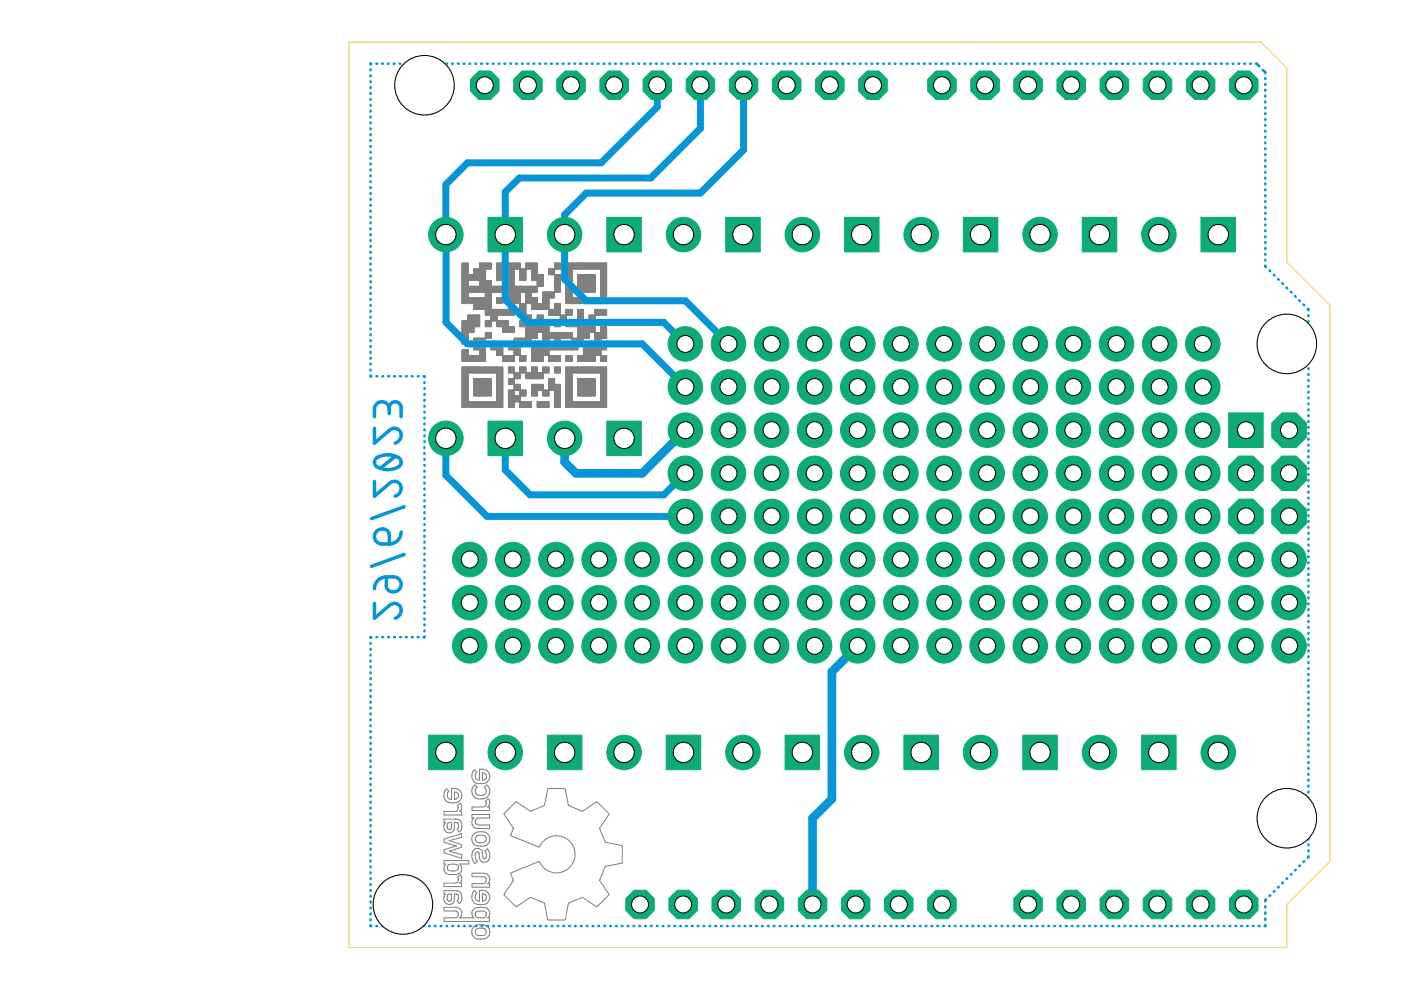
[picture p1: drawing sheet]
<svg xmlns="http://www.w3.org/2000/svg" width="297mm" height="210mm" viewBox="0 0 297 210" stroke-linecap="round" stroke-linejoin="round" font-family="sans-serif">
<g fill="none" stroke="#808080" stroke-width=".21">
<path d="M98 57h1.2M98 56.9h1.2M98 56.8h1.2M98 56.7h1.2M98 56.6h1.2M98 56.5h1.2M98 56.4h1.2M98 56.3h1.2M98 56.2h1.2M98 56.1h1.2M98 56h1.2M98 55.9h1.2"/>
<path d="M98 59.5h6.1v9.8h-1.2v-1.3h4.9v2.5M98 58.2h4.9M98 58.2h1.2M98 58.1h1.2M98 58h1.2M98 57.9h1.2M98 57.8h1.2M98 57.7h1.2M98 57.6h1.2M98 57.5h1.2M98 57.4h1.2M98 57.3h1.2"/>
<path d="M98 57.2h1.2M98 57.1h1.2M98 59.4h4.9M98 59.3h4.9M98 59.2h4.9M98 59.1h4.9M98 59h4.9M98 58.9h4.9M98 58.8h4.9M98 58.7h4.9M98 58.6h4.9M98 58.5h4.9"/>
<path d="M98 58.4h4.9M98 58.3h4.9M98 60h1.2M98 59.9h1.2M98 59.8h1.2M98 59.7h1.2M98 59.6h1.2M98 59.5h1.2M100.5 59.5v-2.5h3.6v-1.2h-2.4v6.1M100.5 58.2h2.4M100.5 58.1h2.4M100.5 58h2.4"/>
<path d="M100.5 57.9h2.4M100.5 57.8h2.4M100.5 57.7h2.4M100.5 57.6h2.4M100.5 57.5h2.4M100.5 57.4h2.4M100.5 57.3h2.4M100.5 57.2h2.4M100.5 57.1h2.4M101.7 57h2.4M101.7 56.9h2.4M101.7 56.8h2.4"/>
<path d="M101.7 56.7h2.4M101.7 56.6h2.4M101.7 56.5h2.4M101.7 56.4h2.4M101.7 56.3h2.4M101.7 56.2h2.4M101.7 56.1h2.4M101.7 56h2.4M101.7 55.9h2.4M101.7 60h2.4M101.7 59.9h2.4M101.7 59.8h2.4"/>
<path d="M101.7 59.7h2.4M101.7 59.6h2.4M101.7 59.5h2.4M102.9 55.8v11h6.1v-11M105.3 57h8.6M105.3 57h4.9M105.3 56.9h4.9M105.3 56.8h4.9M105.3 56.7h4.9M105.3 56.6h4.9M105.3 56.5h4.9M105.3 56.4h4.9"/>
<path d="M105.3 56.3h4.9M105.3 56.2h4.9M105.3 56.1h4.9M105.3 56h4.9M105.3 55.9h4.9M105.3 58.2h3.7M105.3 58.2h1.3M105.3 58.1h1.3M105.3 58h1.3M105.3 57.9h1.3M105.3 57.8h1.3M105.3 57.7h1.3"/>
<path d="M105.3 57.6h1.3M105.3 57.5h1.3M105.3 57.4h1.3M105.3 57.3h1.3M105.3 57.2h1.3M105.3 57.1h1.3M105.3 59.4h3.7M105.3 59.3h3.7M105.3 59.2h3.7M105.3 59.1h3.7M105.3 59h3.7M105.3 58.9h3.7"/>
<path d="M105.3 58.8h3.7M105.3 58.7h3.7M105.3 58.6h3.7M105.3 58.5h3.7M105.3 58.4h3.7M105.3 58.3h3.7M106.6 55.8v3.7M107.8 55.8v11M107.8 58.2h1.2M107.8 58.1h1.2M107.8 58h1.2M107.8 57.9h1.2"/>
<path d="M107.8 57.8h1.2M107.8 57.7h1.2M107.8 57.6h1.2M107.8 57.5h1.2M107.8 57.4h1.2M107.8 57.3h1.2M107.8 57.2h1.2M107.8 57.1h1.2M107.8 60h1.2M107.8 59.9h1.2M107.8 59.8h1.2M107.8 59.7h1.2"/>
<path d="M107.8 59.6h1.2M107.8 59.5h1.2M109 59.5h-3.7v-3.7h4.9v3.7h1.3v-3.7h2.4v6.1h-15.9M110.2 58.2h1.3M110.2 58.1h1.3M110.2 58h1.3M110.2 57.9h1.3M110.2 57.8h1.3M110.2 57.7h1.3M110.2 57.6h1.3M110.2 57.5h1.3M110.2 57.4h1.3"/>
<path d="M110.2 57.3h1.3M110.2 57.2h1.3M110.2 57.1h1.3M110.2 59.4h1.3M110.2 59.3h1.3M110.2 59.2h1.3M110.2 59.1h1.3M110.2 59h1.3M110.2 58.9h1.3M110.2 58.8h1.3M110.2 58.7h1.3M110.2 58.6h1.3"/>
<path d="M110.2 58.5h1.3M110.2 58.4h1.3M110.2 58.3h1.3M111.5 57h2.4M111.5 56.9h2.4M111.5 56.8h2.4M111.5 56.7h2.4M111.5 56.6h2.4M111.5 56.5h2.4M111.5 56.4h2.4M111.5 56.3h2.4M111.5 56.2h2.4"/>
<path d="M111.5 56.1h2.4M111.5 56h2.4M111.5 55.9h2.4M112.7 55.8v3.7h2.4M112.7 58.2l2.4 .1v2.4h-17.1M112.7 58.2h1.2M112.7 58.1h1.2M112.7 58h1.2M112.7 57.9h1.2M112.7 57.8h1.2M112.7 57.7h1.2M112.7 57.6h1.2"/>
<path d="M112.7 57.5h1.2M112.7 57.4h1.2M112.7 57.3h1.2M112.7 57.2h1.2M112.7 57.1h1.2M112.7 59.4h2.4M112.7 59.3h2.4M112.7 59.2h2.4M112.7 59.1h2.4M112.7 59h2.4M112.7 58.9h2.4M112.7 58.8h2.4"/>
<path d="M112.7 58.7h2.4M112.7 58.6h2.4M112.7 58.5h2.4M112.7 58.4h2.4M112.7 58.3h2.4M113.9 60h1.2M113.9 59.9h1.2M113.9 59.8h1.2M113.9 59.7h1.2M113.9 59.6h1.2M113.9 59.5h1.2M116.4 58.2h1.2"/>
<path d="M116.4 58.1h1.2M116.4 58h1.2M116.4 57.9h1.2M116.4 57.8h1.2M116.4 57.7h1.2M116.4 57.6h1.2M116.4 57.5h1.2M116.4 57.4h1.2M116.4 57.3h1.2M116.4 57.2h1.2M116.4 57.1h1.2M117.6 57h1.2"/>
<path d="M117.6 56.9h1.2M117.6 56.8h1.2M117.6 56.7h1.2M117.6 56.6h1.2M117.6 56.5h1.2M117.6 56.4h1.2M117.6 56.3h1.2M117.6 56.2h1.2M117.6 56.1h1.2M117.6 56h1.2M117.6 55.9h1.2M117.6 59.5h1.2"/>
<path d="M117.6 59.4h1.2M117.6 59.3h1.2M117.6 59.2h1.2M117.6 59.1h1.2M117.6 59h1.2M117.6 58.9h1.2M117.6 58.8h1.2M117.6 58.7h1.2M117.6 58.6h1.2M117.6 58.5h1.2M117.6 58.4h1.2M117.6 58.3h1.2"/>
<path d="M117.6 60h1.2M117.6 59.9h1.2M117.6 59.8h1.2M117.6 59.7h1.2M117.6 59.6h1.2M120 55.8h8.6v8.6l-8.6-.1zM120 57h8.6M120 56.9h8.6M120 56.8h8.6M120 56.7h8.6M120 56.6h8.6M120 56.5h8.6"/>
<path d="M120 56.4h8.6M120 56.3h8.6M120 56.2h8.6M120 56.1h8.6M120 56h8.6M120 55.9h8.6M120 58.2h1.3M120 58.1h1.3M120 58h1.3M120 57.9h1.3M120 57.8h1.3M120 57.7h1.3"/>
<path d="M120 57.6h1.3M120 57.5h1.3M120 57.4h1.3M120 57.3h1.3M120 57.2h1.3M120 57.1h1.3M120 59.5h1.3M120 59.4h1.3M120 59.3h1.3M120 59.2h1.3M120 59.1h1.3M120 59h1.3"/>
<path d="M120 58.9h1.3M120 58.8h1.3M120 58.7h1.3M120 58.6h1.3M120 58.5h1.3M120 58.4h1.3M120 58.3h1.3M120 60h1.3M120 59.9h1.3M120 59.8h1.3M120 59.7h1.3M120 59.6h1.3"/>
<path d="M121.3 55.8v8.6M122.5 55.8v1.2M122.5 58.3h3.7v3.6h-3.7zM122.5 59.5h3.7M122.5 59.4h3.7M122.5 59.3h3.7M122.5 59.2h3.7M122.5 59.1h3.7M122.5 59h3.7M122.5 58.9h3.7M122.5 58.8h3.7M122.5 58.7h3.7"/>
<path d="M122.5 58.6h3.7M122.5 58.5h3.7M122.5 58.4h3.7M122.5 58.3h3.7M122.5 60h3.7M122.5 59.9h3.7M122.5 59.8h3.7M122.5 59.7h3.7M122.5 59.6h3.7M123.7 55.8v1.2M123.7 58.3v3.6M124.9 55.8v1.2"/>
<path d="M124.9 58.3v3.6M126.2 55.8v1.2M127.4 55.8v8.6M127.4 58.2h1.2M127.4 58.1h1.2M127.4 58h1.2M127.4 57.9h1.2M127.4 57.8h1.2M127.4 57.7h1.2M127.4 57.6h1.2M127.4 57.5h1.2M127.4 57.4h1.2"/>
<path d="M127.4 57.3h1.2M127.4 57.2h1.2M127.4 57.1h1.2M127.4 59.5h1.2M127.4 59.4h1.2M127.4 59.3h1.2M127.4 59.2h1.2M127.4 59.1h1.2M127.4 59h1.2M127.4 58.9h1.2M127.4 58.8h1.2M127.4 58.7h1.2"/>
<path d="M127.4 58.6h1.2M127.4 58.5h1.2M127.4 58.4h1.2M127.4 58.3h1.2M127.4 60h1.2M127.4 59.9h1.2M127.4 59.8h1.2M127.4 59.7h1.2M127.4 59.6h1.2M98 77.8h8.6v8.6h-8.6zM98 60.6h1.2M98 60.5h1.2"/>
<path d="M98 60.4h1.2M98 60.3h1.2M98 60.2h1.2M98 60.1h1.2M98 61.8h15.9M98 61.7h15.9M98 61.6h15.9M98 61.5h15.9M98 61.4h15.9M98 61.3h15.9M98 61.2h15.9M98 61.1h15.9"/>
<path d="M98 61h15.9M98 60.9h15.9M98 60.8h15.9M98 60.7h15.9M98 63.1h6.1M98 63.1h1.2M98 63h1.2M98 62.9h1.2M98 62.8h1.2M98 62.7h1.2M98 62.6h1.2M98 62.5h1.2"/>
<path d="M98 62.4h1.2M98 62.3h1.2M98 62.2h1.2M98 62.1h1.2M98 62h1.2M98 64.3h6.1M98 64.2h6.1M98 64.1h6.1M98 64h6.1M98 63.9h6.1M98 63.8h6.1M98 63.7h6.1"/>
<path d="M98 63.6h6.1M98 63.5h6.1M98 63.4h6.1M98 63.3h6.1M98 63.2h6.1M98 69.2h3.7M98 69.1h3.7M98 69h3.7M98 68.9h3.7M98 68.8h3.7M98 68.7h3.7M98 68.6h3.7"/>
<path d="M98 68.5h3.7M98 68.4h3.7M98 68.3h3.7M98 68.2h3.7M98 68.1h3.7M98 70.4h2.5M98 70.3h2.5M98 70.2h2.5M98 70.1h2.5M98 70h2.5M98 69.9h2.5M98 69.8h2.5"/>
<path d="M98 69.7h2.5M98 69.6h2.5M98 69.5h2.5M98 69.4h2.5M98 69.3h2.5M98 71.7h1.2M98 71.6h1.2M98 71.5h1.2M98 71.4h1.2M98 71.3h1.2M98 71.2h1.2M98 71.1h1.2"/>
<path d="M98 71h1.2M98 70.9h1.2M98 70.8h1.2M98 70.7h1.2M98 70.6h1.2M98 70.5h1.2M98 72.9h1.2M98 72.8h1.2M98 72.7h1.2M98 72.6h1.2M98 72.5h1.2M98 72.4h1.2"/>
<path d="M98 72.3h1.2M98 72.2h1.2M98 72.1h1.2M98 72h1.2M98 71.9h1.2M98 71.8h1.2M98 75.4h4.9M98 75.3h1.2M98 75.2h1.2M98 75.1h1.2M98 75h1.2M98 74.9h1.2"/>
<path d="M98 74.8h1.2M98 74.7h1.2M98 74.6h1.2M98 74.5h1.2M98 74.4h1.2M98 74.3h1.2M98 74.2h1.2M98 76.5h4.9M98 76.4h4.9M98 76.3h4.9M98 76.2h4.9M98 76.1h4.9"/>
<path d="M98 76h4.9M98 75.9h4.9M98 75.8h4.9M98 75.7h4.9M98 75.6h4.9M98 75.5h4.9M98 79.1h8.6M98 79h8.6M98 78.9h8.6M98 78.8h8.6M98 78.7h8.6M98 78.6h8.6"/>
<path d="M98 78.5h8.6M98 78.4h8.6M98 78.3h8.6M98 78.2h8.6M98 78.1h8.6M98 78h8.6M98 77.9h8.6M98 80h1.2M98 79.9h1.2M98 79.8h1.2M98 79.7h1.2M98 79.6h1.2"/>
<path d="M98 79.5h1.2M98 79.4h1.2M98 79.3h1.2M98 79.2h1.2M98 79.1h1.2M99.2 77.8v8.6M99.2 67.9h2.5M99.2 67.8h2.5M99.2 67.7h2.5M99.2 67.6h2.5M99.2 67.5h2.5M99.2 67.4h2.5"/>
<path d="M99.2 67.3h2.5M99.2 67.2h2.5M99.2 67.1h2.5M99.2 67h2.5M99.2 66.9h2.5M100.5 60.7v1.2M100.5 63.1v2.5h8.5M100.5 66.8v3.7h-2.5M100.5 75.4v1.2M100.5 77.8v1.3M100.5 65.6h3.6M100.5 65.5h3.6"/>
<path d="M100.5 65.4h3.6M100.5 65.3h3.6M100.5 65.2h3.6M100.5 65.1h3.6M100.5 65h3.6M100.5 64.9h3.6M100.5 64.8h3.6M100.5 64.7h3.6M100.5 64.6h3.6M100.5 64.5h3.6M100.5 64.4h3.6M100.5 72.9h2.4"/>
<path d="M100.5 72.8h2.4M100.5 72.7h2.4M100.5 72.6h2.4M100.5 72.5h2.4M100.5 72.4h2.4M100.5 72.3h2.4M100.5 72.2h2.4M100.5 72.1h2.4M100.5 72h2.4M100.5 71.9h2.4M100.5 71.8h2.4M100.5 74.1h2.4"/>
<path d="M100.5 74h2.4M100.5 73.9h2.4M100.5 73.8h2.4M100.5 73.7h2.4M100.5 73.6h2.4M100.5 73.5h2.4M100.5 73.4h2.4M100.5 73.3h2.4M100.5 73.2h2.4M100.5 73.1h2.4M100.5 73h2.4M101.7 68h-3.7v4.9h1.2v-6.1h2.5v2.5h-3.7"/>
<path d="M101.7 63.1v2.5M101.7 71.7v4.9M101.7 77.8v1.3M101.7 60.6h2.4M101.7 60.5h2.4M101.7 60.4h2.4M101.7 60.3h2.4M101.7 60.2h2.4M101.7 60.1h2.4M101.7 75.3h1.2M101.7 75.2h1.2M101.7 75.1h1.2"/>
<path d="M101.7 75h1.2M101.7 74.9h1.2M101.7 74.8h1.2M101.7 74.7h1.2M101.7 74.6h1.2M101.7 74.5h1.2M101.7 74.4h1.2M101.7 74.3h1.2M101.7 74.2h1.2M102.9 74.1l-2.4 .1v-2.5h3.6v-1.2h-1.2v6.1h-4.9v-2.4h1.2v2.4M102.9 77.8v1.3M102.9 63.1h1.2"/>
<path d="M102.9 63h1.2M102.9 62.9h1.2M102.9 62.8h1.2M102.9 62.7h1.2M102.9 62.6h1.2M102.9 62.5h1.2M102.9 62.4h1.2M102.9 62.3h1.2M102.9 62.2h1.2M102.9 62.1h1.2M102.9 62h1.2M102.9 66.8h6.1"/>
<path d="M102.9 66.7h6.1M102.9 66.6h6.1M102.9 66.5h6.1M102.9 66.4h6.1M102.9 66.3h6.1M102.9 66.2h6.1M102.9 66.1h6.1M102.9 66h6.1M102.9 65.9h6.1M102.9 65.8h6.1M102.9 65.7h6.1M102.9 69.2h1.2"/>
<path d="M102.9 69.1h1.2M102.9 69h1.2M102.9 68.9h1.2M102.9 68.8h1.2M102.9 68.7h1.2M102.9 68.6h1.2M102.9 68.5h1.2M102.9 68.4h1.2M102.9 68.3h1.2M102.9 68.2h1.2M102.9 68.1h1.2M102.9 71.6h1.2"/>
<path d="M102.9 71.5h1.2M102.9 71.4h1.2M102.9 71.3h1.2M102.9 71.2h1.2M102.9 71.1h1.2M102.9 71h1.2M102.9 70.9h1.2M102.9 70.8h1.2M102.9 70.7h1.2M102.9 70.6h1.2M102.9 70.5h1.2M104.1 64.3l-6.1 .1v-8.6h1.2v8.6"/>
<path d="M104.1 77.8v1.3M104.1 67.9h1.2M104.1 67.8h1.2M104.1 67.7h1.2M104.1 67.6h1.2M104.1 67.5h1.2M104.1 67.4h1.2M104.1 67.3h1.2M104.1 67.2h1.2M104.1 67.1h1.2M104.1 67h1.2M104.1 66.9h1.2"/>
<path d="M104.1 74.1h2.5M104.1 74h2.5M104.1 73.9h2.5M104.1 73.8h2.5M104.1 73.7h2.5M104.1 73.6h2.5M104.1 73.5h2.5M104.1 73.4h2.5M104.1 73.3h2.5M104.1 73.2h2.5M104.1 73.1h2.5M104.1 73h2.5"/>
<path d="M105.3 63.1h1.3v1.3l-1.3-.1zM105.3 65.6v3.7h3.7v1.2h-2.4v-2.5M105.3 60.7v1.2M105.3 77.8v8.6M105.3 64.3h1.3M105.3 64.2h1.3M105.3 64.1h1.3M105.3 64h1.3M105.3 63.9h1.3M105.3 63.8h1.3M105.3 63.7h1.3M105.3 63.6h1.3"/>
<path d="M105.3 63.5h1.3M105.3 63.4h1.3M105.3 63.3h1.3M105.3 63.2h1.3M105.3 69.2h2.5M105.3 69.1h2.5M105.3 69h2.5M105.3 68.9h2.5M105.3 68.8h2.5M105.3 68.7h2.5M105.3 68.6h2.5M105.3 68.5h2.5"/>
<path d="M105.3 68.4h2.5M105.3 68.3h2.5M105.3 68.2h2.5M105.3 68.1h2.5M105.3 75.3h1.3M105.3 75.2h1.3M105.3 75.1h1.3M105.3 75h1.3M105.3 74.9h1.3M105.3 74.8h1.3M105.3 74.7h1.3M105.3 74.6h1.3"/>
<path d="M105.3 74.5h1.3M105.3 74.4h1.3M105.3 74.3h1.3M105.3 74.2h1.3M105.3 80h1.3M105.3 79.9h1.3M105.3 79.8h1.3M105.3 79.7h1.3M105.3 79.6h1.3M105.3 79.5h1.3M105.3 79.4h1.3M105.3 79.3h1.3"/>
<path d="M105.3 79.2h1.3M105.3 79.1h1.3M106.6 60.7v1.2M106.6 65.6v1.2M106.6 70.4h2.4M106.6 70.3h2.4M106.6 70.2h2.4M106.6 70.1h2.4M106.6 70h2.4M106.6 69.9h2.4M106.6 69.8h2.4M106.6 69.7h2.4"/>
<path d="M106.6 69.6h2.4M106.6 69.5h2.4M106.6 69.4h2.4M106.6 69.3h2.4M106.6 76.5h2.4M106.6 76.4h2.4M106.6 76.3h2.4M106.6 76.2h2.4M106.6 76.1h2.4M106.6 76h2.4M106.6 75.9h2.4M106.6 75.8h2.4"/>
<path d="M106.6 75.7h2.4M106.6 75.6h2.4M106.6 75.5h2.4M106.6 75.4h2.4M107.8 75.4v1.2M107.8 60.6h1.2M107.8 60.5h1.2M107.8 60.4h1.2M107.8 60.3h1.2M107.8 60.2h1.2M107.8 60.1h1.2M107.8 63.1h2.4"/>
<path d="M107.8 63h2.4M107.8 62.9h2.4M107.8 62.8h2.4M107.8 62.7h2.4M107.8 62.6h2.4M107.8 62.5h2.4M107.8 62.4h2.4M107.8 62.3h2.4M107.8 62.2h2.4M107.8 62.1h2.4M107.8 62h2.4M107.8 64.3h8.6"/>
<path d="M107.8 64.3h2.4M107.8 64.2h2.4M107.8 64.1h2.4M107.8 64h2.4M107.8 63.9h2.4M107.8 63.8h2.4M107.8 63.7h2.4M107.8 63.6h2.4M107.8 63.5h2.4M107.8 63.4h2.4M107.8 63.3h2.4M107.8 63.2h2.4"/>
<path d="M107.8 65.6h1.2M107.8 65.5h1.2M107.8 65.4h1.2M107.8 65.3h1.2M107.8 65.2h1.2M107.8 65.1h1.2M107.8 65h1.2M107.8 64.9h1.2M107.8 64.8h1.2M107.8 64.7h1.2M107.8 64.6h1.2M107.8 64.5h1.2"/>
<path d="M107.8 64.4h1.2M107.8 74.1h2.4M107.8 74h2.4M107.8 73.9h2.4M107.8 73.8h2.4M107.8 73.7h2.4M107.8 73.6h2.4M107.8 73.5h2.4M107.8 73.4h2.4M107.8 73.3h2.4M107.8 73.2h2.4M107.8 73.1h2.4"/>
<path d="M107.8 73h2.4M107.8 79h1.2M107.8 78.9h1.2M107.8 78.8h1.2M107.8 78.7h1.2M107.8 78.6h1.2M107.8 78.5h1.2M107.8 78.4h1.2M107.8 78.3h1.2M107.8 78.2h1.2M107.8 78.1h1.2M107.8 78h1.2"/>
<path d="M107.8 77.9h1.2M109 72.9h3.7M109 72.8h3.7M109 72.7h3.7M109 72.6h3.7M109 72.5h3.7M109 72.4h3.7M109 72.3h3.7M109 72.2h3.7M109 72.1h3.7M109 72h3.7M109 71.9h3.7"/>
<path d="M109 71.8h3.7M109 75.3h1.2M109 75.2h1.2M109 75.1h1.2M109 75h1.2M109 74.9h1.2M109 74.8h1.2M109 74.7h1.2M109 74.6h1.2M109 74.5h1.2M109 74.4h1.2M109 74.3h1.2"/>
<path d="M109 74.2h1.2M109 80h1.2M109 79.9h1.2M109 79.8h1.2M109 79.7h1.2M109 79.6h1.2M109 79.5h1.2M109 79.4h1.2M109 79.3h1.2M109 79.2h1.2M109 79.1h1.2M110.2 60.7v6.1h2.5v9.8h2.4v-9.8h-1.2v4.9h-4.9v4.9h-2.4v-3.7h-2.5v1.3l2.5-.1"/>
<path d="M110.2 71.7v4.9h1.3v-1.2h-6.2v-2.5M110.2 74.1l-2.4 .1v-1.3h20.8v1.3l-4.9-.1M110.2 65.6h1.3M110.2 65.5h1.3M110.2 65.4h1.3M110.2 65.3h1.3M110.2 65.2h1.3M110.2 65.1h1.3M110.2 65h1.3M110.2 64.9h1.3M110.2 64.8h1.3M110.2 64.7h1.3"/>
<path d="M110.2 64.6h1.3M110.2 64.5h1.3M110.2 64.4h1.3M110.2 66.8h1.3M110.2 66.7h1.3M110.2 66.6h1.3M110.2 66.5h1.3M110.2 66.4h1.3M110.2 66.3h1.3M110.2 66.2h1.3M110.2 66.1h1.3M110.2 66h1.3"/>
<path d="M110.2 65.9h1.3M110.2 65.8h1.3M110.2 65.7h1.3M110.2 69.2h6.2M110.2 69.1h6.2M110.2 69h6.2M110.2 68.9h6.2M110.2 68.8h6.2M110.2 68.7h6.2M110.2 68.6h6.2M110.2 68.5h6.2M110.2 68.4h6.2"/>
<path d="M110.2 68.3h6.2M110.2 68.2h6.2M110.2 68.1h6.2M110.2 76.5h1.3M110.2 76.4h1.3M110.2 76.3h1.3M110.2 76.2h1.3M110.2 76.1h1.3M110.2 76h1.3M110.2 75.9h1.3M110.2 75.8h1.3M110.2 75.7h1.3"/>
<path d="M110.2 75.6h1.3M110.2 75.5h1.3M110.2 75.4h1.3M110.2 79h1.3M110.2 78.9h1.3M110.2 78.8h1.3M110.2 78.7h1.3M110.2 78.6h1.3M110.2 78.5h1.3M110.2 78.4h1.3M110.2 78.3h1.3M110.2 78.2h1.3"/>
<path d="M110.2 78.1h1.3M110.2 78h1.3M110.2 77.9h1.3M111.5 60.7v12.2M111.5 63.1h2.4v2.5M111.5 70.5h9.8v3.7M111.5 63.1h1.2M111.5 63h1.2M111.5 62.9h1.2M111.5 62.8h1.2M111.5 62.7h1.2M111.5 62.6h1.2"/>
<path d="M111.5 62.5h1.2M111.5 62.4h1.2M111.5 62.3h1.2M111.5 62.2h1.2M111.5 62.1h1.2M111.5 62h1.2M111.5 64.3h2.4M111.5 64.2h2.4M111.5 64.1h2.4M111.5 64h2.4M111.5 63.9h2.4M111.5 63.8h2.4"/>
<path d="M111.5 63.7h2.4M111.5 63.6h2.4M111.5 63.5h2.4M111.5 63.4h2.4M111.5 63.3h2.4M111.5 63.2h2.4M111.5 67.9h1.2M111.5 67.8h1.2M111.5 67.7h1.2M111.5 67.6h1.2M111.5 67.5h1.2M111.5 67.4h1.2"/>
<path d="M111.5 67.3h1.2M111.5 67.2h1.2M111.5 67.1h1.2M111.5 67h1.2M111.5 66.9h1.2M111.5 70.4h4.9M111.5 70.3h4.9M111.5 70.2h4.9M111.5 70.1h4.9M111.5 70h4.9M111.5 69.9h4.9M111.5 69.8h4.9"/>
<path d="M111.5 69.7h4.9M111.5 69.6h4.9M111.5 69.5h4.9M111.5 69.4h4.9M111.5 69.3h4.9M111.5 71.6h2.4M111.5 71.5h2.4M111.5 71.4h2.4M111.5 71.3h2.4M111.5 71.2h2.4M111.5 71.1h2.4M111.5 71h2.4"/>
<path d="M111.5 70.9h2.4M111.5 70.8h2.4M111.5 70.7h2.4M111.5 70.6h2.4M111.5 70.5h2.4M111.5 80h3.6M111.5 79.9h3.6M111.5 79.8h3.6M111.5 79.7h3.6M111.5 79.6h3.6M111.5 79.5h3.6M111.5 79.4h3.6"/>
<path d="M111.5 79.3h3.6M111.5 79.2h3.6M111.5 79.1h3.6M112.7 60.7v4.9h6.1M112.7 74.1l9.8 .1v-8.6h1.2v11M112.7 65.6h3.7M112.7 65.5h3.7M112.7 65.4h3.7M112.7 65.3h3.7M112.7 65.2h3.7M112.7 65.1h3.7M112.7 65h3.7"/>
<path d="M112.7 64.9h3.7M112.7 64.8h3.7M112.7 64.7h3.7M112.7 64.6h3.7M112.7 64.5h3.7M112.7 64.4h3.7M112.7 74.1h9.8M112.7 74h9.8M112.7 73.9h9.8M112.7 73.8h9.8M112.7 73.7h9.8M112.7 73.6h9.8"/>
<path d="M112.7 73.5h9.8M112.7 73.4h9.8M112.7 73.3h9.8M112.7 73.2h9.8M112.7 73.1h9.8M112.7 73h9.8M112.7 75.3h3.7M112.7 75.2h3.7M112.7 75.1h3.7M112.7 75h3.7M112.7 74.9h3.7M112.7 74.8h3.7"/>
<path d="M112.7 74.7h3.7M112.7 74.6h3.7M112.7 74.5h3.7M112.7 74.4h3.7M112.7 74.3h3.7M112.7 74.2h3.7M112.7 76.5h2.4M112.7 76.4h2.4M112.7 76.3h2.4M112.7 76.2h2.4M112.7 76.1h2.4M112.7 76h2.4"/>
<path d="M112.7 75.9h2.4M112.7 75.8h2.4M112.7 75.7h2.4M112.7 75.6h2.4M112.7 75.5h2.4M112.7 75.4h2.4M112.7 79h1.2M112.7 78.9h1.2M112.7 78.8h1.2M112.7 78.7h1.2M112.7 78.6h1.2M112.7 78.5h1.2"/>
<path d="M112.7 78.4h1.2M112.7 78.3h1.2M112.7 78.2h1.2M112.7 78.1h1.2M112.7 78h1.2M112.7 77.9h1.2M113.9 72.9v3.7M113.9 60.6h1.2M113.9 60.5h1.2M113.9 60.4h1.2M113.9 60.3h1.2M113.9 60.2h1.2"/>
<path d="M113.9 60.1h1.2M113.9 67.9h1.2M113.9 67.8h1.2M113.9 67.7h1.2M113.9 67.6h1.2M113.9 67.5h1.2M113.9 67.4h1.2M113.9 67.3h1.2M113.9 67.2h1.2M113.9 67.1h1.2M113.9 67h1.2M113.9 66.9h1.2"/>
<path d="M115.1 63.1h2.5v-7.3h1.2v1.2h-2.4v1.3h2.4v3.6h-3.7v3.7M115.1 71.7h9.8v-4.9h3.7v-1.2h-2.4v11h-3.7v-1.2h6.1v1.2h-1.2v-7.3h1.2v2.4h-2.4M115.1 63.1h2.5M115.1 63h2.5M115.1 62.9h2.5M115.1 62.8h2.5M115.1 62.7h2.5M115.1 62.6h2.5M115.1 62.5h2.5M115.1 62.4h2.5M115.1 62.3h2.5M115.1 62.2h2.5"/>
<path d="M115.1 62.1h2.5M115.1 62h2.5M115.1 64.3h1.3M115.1 64.2h1.3M115.1 64.1h1.3M115.1 64h1.3M115.1 63.9h1.3M115.1 63.8h1.3M115.1 63.7h1.3M115.1 63.6h1.3M115.1 63.5h1.3M115.1 63.4h1.3"/>
<path d="M115.1 63.3h1.3M115.1 63.2h1.3M115.1 71.6h6.2M115.1 71.5h6.2M115.1 71.4h6.2M115.1 71.3h6.2M115.1 71.2h6.2M115.1 71.1h6.2M115.1 71h6.2M115.1 70.9h6.2M115.1 70.8h6.2M115.1 70.7h6.2"/>
<path d="M115.1 70.6h6.2M115.1 70.5h6.2M115.1 72.9h1.3M115.1 72.8h1.3M115.1 72.7h1.3M115.1 72.6h1.3M115.1 72.5h1.3M115.1 72.4h1.3M115.1 72.3h1.3M115.1 72.2h1.3M115.1 72.1h1.3M115.1 72h1.3"/>
<path d="M115.1 71.9h1.3M115.1 71.8h1.3M115.1 79h1.3M115.1 78.9h1.3M115.1 78.8h1.3M115.1 78.7h1.3M115.1 78.6h1.3M115.1 78.5h1.3M115.1 78.4h1.3M115.1 78.3h1.3M115.1 78.2h1.3M115.1 78.1h1.3"/>
<path d="M115.1 78h1.3M115.1 77.9h1.3M116.4 69.3h-6.2v-1.3h6.2v8.6h2.4v-1.2h-6.1M116.4 61.9v4.9h4.9v-1.2h-1.3v3.7h6.2M116.4 66.8h2.4M116.4 66.7h2.4M116.4 66.6h2.4M116.4 66.5h2.4M116.4 66.4h2.4M116.4 66.3h2.4M116.4 66.2h2.4M116.4 66.1h2.4"/>
<path d="M116.4 66h2.4M116.4 65.9h2.4M116.4 65.8h2.4M116.4 65.7h2.4M116.4 76.5h2.4M116.4 76.4h2.4M116.4 76.3h2.4M116.4 76.2h2.4M116.4 76.1h2.4M116.4 76h2.4M116.4 75.9h2.4M116.4 75.8h2.4"/>
<path d="M116.4 75.7h2.4M116.4 75.6h2.4M116.4 75.5h2.4M116.4 75.4h2.4M117.6 66.8v-2.4h1.2v4.9h-1.2v-1.3h6.1M117.6 77.8h1.2v1.3h-1.2zM117.6 70.5v3.7M117.6 75.4v1.2M117.6 60.7h1.2M117.6 60.6h1.2M117.6 60.5h1.2M117.6 60.4h1.2"/>
<path d="M117.6 60.3h1.2M117.6 60.2h1.2M117.6 60.1h1.2M117.6 61.8h1.2M117.6 61.7h1.2M117.6 61.6h1.2M117.6 61.5h1.2M117.6 61.4h1.2M117.6 61.3h1.2M117.6 61.2h1.2M117.6 61.1h1.2M117.6 61h1.2"/>
<path d="M117.6 60.9h1.2M117.6 60.8h1.2M117.6 65.6h1.2M117.6 65.5h1.2M117.6 65.4h1.2M117.6 65.3h1.2M117.6 65.2h1.2M117.6 65.1h1.2M117.6 65h1.2M117.6 64.9h1.2M117.6 64.8h1.2M117.6 64.7h1.2"/>
<path d="M117.6 64.6h1.2M117.6 64.5h1.2M117.6 64.4h1.2M117.6 69.2h1.2M117.6 69.1h1.2M117.6 69h1.2M117.6 68.9h1.2M117.6 68.8h1.2M117.6 68.7h1.2M117.6 68.6h1.2M117.6 68.5h1.2M117.6 68.4h1.2"/>
<path d="M117.6 68.3h1.2M117.6 68.2h1.2M117.6 68.1h1.2M117.6 72.9h1.2M117.6 72.8h1.2M117.6 72.7h1.2M117.6 72.6h1.2M117.6 72.5h1.2M117.6 72.4h1.2M117.6 72.3h1.2M117.6 72.2h1.2M117.6 72.1h1.2"/>
<path d="M117.6 72h1.2M117.6 71.9h1.2M117.6 71.8h1.2M117.6 79h1.2M117.6 78.9h1.2M117.6 78.8h1.2M117.6 78.7h1.2M117.6 78.6h1.2M117.6 78.5h1.2M117.6 78.4h1.2M117.6 78.3h1.2M117.6 78.2h1.2"/>
<path d="M117.6 78.1h1.2M117.6 78h1.2M117.6 77.9h1.2M118.8 70.5v3.7M118.8 67.9h1.2M118.8 67.8h1.2M118.8 67.7h1.2M118.8 67.6h1.2M118.8 67.5h1.2M118.8 67.4h1.2M118.8 67.3h1.2M118.8 67.2h1.2"/>
<path d="M118.8 67.1h1.2M118.8 67h1.2M118.8 66.9h1.2M120 75.4h1.3v1.2h-1.3zM120 70.5v1.2M120 72.9v1.3M120 77.8h8.6v8.6h-8.6zM120 60.7h1.3M120 60.6h1.3M120 60.5h1.3M120 60.4h1.3M120 60.3h1.3"/>
<path d="M120 60.2h1.3M120 60.1h1.3M120 61.9h1.3M120 61.8h1.3M120 61.7h1.3M120 61.6h1.3M120 61.5h1.3M120 61.4h1.3M120 61.3h1.3M120 61.2h1.3M120 61.1h1.3M120 61h1.3"/>
<path d="M120 60.9h1.3M120 60.8h1.3M120 63.1h8.6M120 63.1h1.3M120 63h1.3M120 62.9h1.3M120 62.8h1.3M120 62.7h1.3M120 62.6h1.3M120 62.5h1.3M120 62.4h1.3M120 62.3h1.3"/>
<path d="M120 62.2h1.3M120 62.1h1.3M120 62h1.3M120 64.3h8.6M120 64.2h8.6M120 64.1h8.6M120 64h8.6M120 63.9h8.6M120 63.8h8.6M120 63.7h8.6M120 63.6h8.6M120 63.5h8.6"/>
<path d="M120 63.4h8.6M120 63.3h8.6M120 63.2h8.6M120 66.8h1.3M120 66.7h1.3M120 66.6h1.3M120 66.5h1.3M120 66.4h1.3M120 66.3h1.3M120 66.2h1.3M120 66.1h1.3M120 66h1.3"/>
<path d="M120 65.9h1.3M120 65.8h1.3M120 65.7h1.3M120 69.2h3.7M120 69.1h3.7M120 69h3.7M120 68.9h3.7M120 68.8h3.7M120 68.7h3.7M120 68.6h3.7M120 68.5h3.7M120 68.4h3.7"/>
<path d="M120 68.3h3.7M120 68.2h3.7M120 68.1h3.7M120 76.5h1.3M120 76.4h1.3M120 76.3h1.3M120 76.2h1.3M120 76.1h1.3M120 76h1.3M120 75.9h1.3M120 75.8h1.3M120 75.7h1.3"/>
<path d="M120 75.6h1.3M120 75.5h1.3M120 75.4h1.3M120 79.1h8.6M120 79h8.6M120 78.9h8.6M120 78.8h8.6M120 78.7h8.6M120 78.6h8.6M120 78.5h8.6M120 78.4h8.6M120 78.3h8.6"/>
<path d="M120 78.2h8.6M120 78.1h8.6M120 78h8.6M120 77.9h8.6M120 80h1.3M120 79.9h1.3M120 79.8h1.3M120 79.7h1.3M120 79.6h1.3M120 79.5h1.3M120 79.4h1.3M120 79.3h1.3"/>
<path d="M120 79.2h1.3M120 79.1h1.3M121.3 68v1.3M121.3 77.8v8.6M121.3 72.9h2.4M121.3 72.8h2.4M121.3 72.7h2.4M121.3 72.6h2.4M121.3 72.5h2.4M121.3 72.4h2.4M121.3 72.3h2.4M121.3 72.2h2.4"/>
<path d="M121.3 72.1h2.4M121.3 72h2.4M121.3 71.9h2.4M121.3 71.8h2.4M122.5 63.1v1.3M122.5 77.8v1.3M122.5 60.7h3.7M122.5 60.6h3.7M122.5 60.5h3.7M122.5 60.4h3.7M122.5 60.3h3.7M122.5 60.2h3.7"/>
<path d="M122.5 60.1h3.7M122.5 61.8h3.7M122.5 61.7h3.7M122.5 61.6h3.7M122.5 61.5h3.7M122.5 61.4h3.7M122.5 61.3h3.7M122.5 61.2h3.7M122.5 61.1h3.7M122.5 61h3.7M122.5 60.9h3.7M122.5 60.8h3.7"/>
<path d="M122.5 66.8h1.2M122.5 66.7h1.2M122.5 66.6h1.2M122.5 66.5h1.2M122.5 66.4h1.2M122.5 66.3h1.2M122.5 66.2h1.2M122.5 66.1h1.2M122.5 66h1.2M122.5 65.9h1.2M122.5 65.8h1.2M122.5 65.7h1.2"/>
<path d="M122.5 67.9h1.2M122.5 67.8h1.2M122.5 67.7h1.2M122.5 67.6h1.2M122.5 67.5h1.2M122.5 67.4h1.2M122.5 67.3h1.2M122.5 67.2h1.2M122.5 67.1h1.2M122.5 67h1.2M122.5 66.9h1.2M122.5 70.5h6.1"/>
<path d="M122.5 70.4h3.7M122.5 70.3h3.7M122.5 70.2h3.7M122.5 70.1h3.7M122.5 70h3.7M122.5 69.9h3.7M122.5 69.8h3.7M122.5 69.7h3.7M122.5 69.6h3.7M122.5 69.5h3.7M122.5 69.4h3.7M122.5 69.3h3.7"/>
<path d="M122.5 71.6h2.4M122.5 71.5h2.4M122.5 71.4h2.4M122.5 71.3h2.4M122.5 71.2h2.4M122.5 71.1h2.4M122.5 71h2.4M122.5 70.9h2.4M122.5 70.8h2.4M122.5 70.7h2.4M122.5 70.6h2.4M122.5 70.5h2.4"/>
<path d="M122.5 76.5h3.7M122.5 76.4h3.7M122.5 76.3h3.7M122.5 76.2h3.7M122.5 76.1h3.7M122.5 76h3.7M122.5 75.9h3.7M122.5 75.8h3.7M122.5 75.7h3.7M122.5 75.6h3.7M122.5 75.5h3.7M122.5 75.4h3.7"/>
<path d="M123.7 63.1v1.3M123.7 77.8v1.3M123.7 74.1h4.9M123.7 74h4.9M123.7 73.9h4.9M123.7 73.8h4.9M123.7 73.7h4.9M123.7 73.6h4.9M123.7 73.5h4.9M123.7 73.4h4.9M123.7 73.3h4.9M123.7 73.2h4.9"/>
<path d="M123.7 73.1h4.9M123.7 73h4.9M123.7 75.3h3.7M123.7 75.2h3.7M123.7 75.1h3.7M123.7 75h3.7M123.7 74.9h3.7M123.7 74.8h3.7M123.7 74.7h3.7M123.7 74.6h3.7M123.7 74.5h3.7M123.7 74.4h3.7"/>
<path d="M123.7 74.3h3.7M123.7 74.2h3.7M124.9 63.1v1.3M124.9 72.9v3.7M124.9 77.8v1.3M124.9 68h1.3M124.9 67.9h1.3M124.9 67.8h1.3M124.9 67.7h1.3M124.9 67.6h1.3M124.9 67.5h1.3M124.9 67.4h1.3"/>
<path d="M124.9 67.3h1.3M124.9 67.2h1.3M124.9 67.1h1.3M124.9 67h1.3M124.9 66.9h1.3M124.9 69.2h1.3M124.9 69.1h1.3M124.9 69h1.3M124.9 68.9h1.3M124.9 68.8h1.3M124.9 68.7h1.3M124.9 68.6h1.3"/>
<path d="M124.9 68.5h1.3M124.9 68.4h1.3M124.9 68.3h1.3M124.9 68.2h1.3M124.9 68.1h1.3M126.2 63.1v1.3M126.2 77.8v1.3M126.2 66.8h2.4M126.2 66.7h2.4M126.2 66.6h2.4M126.2 66.5h2.4M126.2 66.4h2.4"/>
<path d="M126.2 66.3h2.4M126.2 66.2h2.4M126.2 66.1h2.4M126.2 66h2.4M126.2 65.9h2.4M126.2 65.8h2.4M126.2 65.7h2.4M126.2 71.6h2.4M126.2 71.5h2.4M126.2 71.4h2.4M126.2 71.3h2.4M126.2 71.2h2.4"/>
<path d="M126.2 71.1h2.4M126.2 71h2.4M126.2 70.9h2.4M126.2 70.8h2.4M126.2 70.7h2.4M126.2 70.6h2.4M126.2 70.5h2.4M126.2 72.9h1.2M126.2 72.8h1.2M126.2 72.7h1.2M126.2 72.6h1.2M126.2 72.5h1.2"/>
<path d="M126.2 72.4h1.2M126.2 72.3h1.2M126.2 72.2h1.2M126.2 72.1h1.2M126.2 72h1.2M126.2 71.9h1.2M126.2 71.8h1.2M127.4 65.6v1.2M127.4 77.8v8.6M127.4 60.7h1.2M127.4 60.6h1.2M127.4 60.5h1.2"/>
<path d="M127.4 60.4h1.2M127.4 60.3h1.2M127.4 60.2h1.2M127.4 60.1h1.2M127.4 61.9h1.2M127.4 61.8h1.2M127.4 61.7h1.2M127.4 61.6h1.2M127.4 61.5h1.2M127.4 61.4h1.2M127.4 61.3h1.2M127.4 61.2h1.2"/>
<path d="M127.4 61.1h1.2M127.4 61h1.2M127.4 60.9h1.2M127.4 60.8h1.2M127.4 63.1h1.2M127.4 63h1.2M127.4 62.9h1.2M127.4 62.8h1.2M127.4 62.7h1.2M127.4 62.6h1.2M127.4 62.5h1.2M127.4 62.4h1.2"/>
<path d="M127.4 62.3h1.2M127.4 62.2h1.2M127.4 62.1h1.2M127.4 62h1.2M127.4 70.4h1.2M127.4 70.3h1.2M127.4 70.2h1.2M127.4 70.1h1.2M127.4 70h1.2M127.4 69.9h1.2M127.4 69.8h1.2M127.4 69.7h1.2"/>
<path d="M127.4 69.6h1.2M127.4 69.5h1.2M127.4 69.4h1.2M127.4 69.3h1.2M127.4 76.5h1.2M127.4 76.4h1.2M127.4 76.3h1.2M127.4 76.2h1.2M127.4 76.1h1.2M127.4 76h1.2M127.4 75.9h1.2M127.4 75.8h1.2"/>
<path d="M127.4 75.7h1.2M127.4 75.6h1.2M127.4 75.5h1.2M127.4 75.4h1.2M127.4 80h1.2M127.4 79.9h1.2M127.4 79.8h1.2M127.4 79.7h1.2M127.4 79.6h1.2M127.4 79.5h1.2M127.4 79.4h1.2M127.4 79.3h1.2"/>
<path d="M127.4 79.2h1.2M127.4 79.1h1.2M98 80.3h1.2M98 80.2h1.2M98 80.1h1.2M98 81.4h1.2M98 81.3h1.2M98 81.2h1.2M98 81.1h1.2M98 81h1.2M98 80.9h1.2M98 80.8h1.2"/>
<path d="M98 80.7h1.2M98 80.6h1.2M98 80.5h1.2M98 80.4h1.2M98 82.7h1.2M98 82.6h1.2M98 82.5h1.2M98 82.4h1.2M98 82.3h1.2M98 82.2h1.2M98 82.1h1.2M98 82h1.2"/>
<path d="M98 81.9h1.2M98 81.8h1.2M98 81.7h1.2M98 81.6h1.2M98 81.5h1.2M98 83.9h1.2M98 83.8h1.2M98 83.7h1.2M98 83.6h1.2M98 83.5h1.2M98 83.4h1.2M98 83.3h1.2"/>
<path d="M98 83.2h1.2M98 83.1h1.2M98 83h1.2M98 82.9h1.2M98 82.8h1.2M98 85.2h8.6M98 85.1h1.2M98 85h1.2M98 84.9h1.2M98 84.8h1.2M98 84.7h1.2M98 84.6h1.2"/>
<path d="M98 84.5h1.2M98 84.4h1.2M98 84.3h1.2M98 84.2h1.2M98 84.1h1.2M98 84h1.2M98 86.3h8.6M98 86.2h8.6M98 86.1h8.6M98 86h8.6M98 85.9h8.6M98 85.8h8.6"/>
<path d="M98 85.7h8.6M98 85.6h8.6M98 85.5h8.6M98 85.4h8.6M98 85.3h8.6M100.5 80.3h3.6v3.6h-3.6zM100.5 85.2v1.2M100.5 81.4h3.6M100.5 81.3h3.6M100.5 81.2h3.6M100.5 81.1h3.6M100.5 81h3.6"/>
<path d="M100.5 80.9h3.6M100.5 80.8h3.6M100.5 80.7h3.6M100.5 80.6h3.6M100.5 80.5h3.6M100.5 80.4h3.6M100.5 80.3h3.6M100.5 82.7h3.6M100.5 82.6h3.6M100.5 82.5h3.6M100.5 82.4h3.6M100.5 82.3h3.6"/>
<path d="M100.5 82.2h3.6M100.5 82.1h3.6M100.5 82h3.6M100.5 81.9h3.6M100.5 81.8h3.6M100.5 81.7h3.6M100.5 81.6h3.6M100.5 81.5h3.6M100.5 83.9h3.6M100.5 83.8h3.6M100.5 83.7h3.6M100.5 83.6h3.6"/>
<path d="M100.5 83.5h3.6M100.5 83.4h3.6M100.5 83.3h3.6M100.5 83.2h3.6M100.5 83.1h3.6M100.5 83h3.6M100.5 82.9h3.6M100.5 82.8h3.6M101.7 80.3v3.6M101.7 85.2v1.2M102.9 80.3v3.6M102.9 85.2v1.2"/>
<path d="M104.1 85.2v1.2M105.3 80.3h1.3M105.3 80.2h1.3M105.3 80.1h1.3M105.3 81.4h1.3M105.3 81.3h1.3M105.3 81.2h1.3M105.3 81.1h1.3M105.3 81h1.3M105.3 80.9h1.3M105.3 80.8h1.3M105.3 80.7h1.3"/>
<path d="M105.3 80.6h1.3M105.3 80.5h1.3M105.3 80.4h1.3M105.3 82.7h1.3M105.3 82.6h1.3M105.3 82.5h1.3M105.3 82.4h1.3M105.3 82.3h1.3M105.3 82.2h1.3M105.3 82.1h1.3M105.3 82h1.3M105.3 81.9h1.3"/>
<path d="M105.3 81.8h1.3M105.3 81.7h1.3M105.3 81.6h1.3M105.3 81.5h1.3M105.3 83.9h1.3M105.3 83.8h1.3M105.3 83.7h1.3M105.3 83.6h1.3M105.3 83.5h1.3M105.3 83.4h1.3M105.3 83.3h1.3M105.3 83.2h1.3"/>
<path d="M105.3 83.1h1.3M105.3 83h1.3M105.3 82.9h1.3M105.3 82.8h1.3M105.3 85.1h1.3M105.3 85h1.3M105.3 84.9h1.3M105.3 84.8h1.3M105.3 84.7h1.3M105.3 84.6h1.3M105.3 84.5h1.3M105.3 84.4h1.3"/>
<path d="M105.3 84.3h1.3M105.3 84.2h1.3M105.3 84.1h1.3M105.3 84h1.3M107.8 83.9h3.7v-1.2h-3.7v3.7h1.2v-8.6h-1.2v1.3h8.6v-1.3h-1.3v2.5h-3.6v-2.5h-1.3v2.5h-2.4v1.2h2.4v4.9h2.5v-1.2h-4.9M107.8 81.4h1.2M107.8 81.3h1.2M107.8 81.2h1.2M107.8 81.1h1.2M107.8 81h1.2M107.8 80.9h1.2M107.8 80.8h1.2"/>
<path d="M107.8 80.7h1.2M107.8 80.6h1.2M107.8 80.5h1.2M107.8 80.4h1.2M107.8 80.3h1.2M107.8 83.9h1.2M107.8 83.8h1.2M107.8 83.7h1.2M107.8 83.6h1.2M107.8 83.5h1.2M107.8 83.4h1.2M107.8 83.3h1.2"/>
<path d="M107.8 83.2h1.2M107.8 83.1h1.2M107.8 83h1.2M107.8 82.9h1.2M107.8 82.8h1.2M107.8 85.1h2.4M107.8 85h2.4M107.8 84.9h2.4M107.8 84.8h2.4M107.8 84.7h2.4M107.8 84.6h2.4M107.8 84.5h2.4"/>
<path d="M107.8 84.4h2.4M107.8 84.3h2.4M107.8 84.2h2.4M107.8 84.1h2.4M107.8 84h2.4M107.8 86.3h1.2M107.8 86.2h1.2M107.8 86.1h1.2M107.8 86h1.2M107.8 85.9h1.2M107.8 85.8h1.2M107.8 85.7h1.2"/>
<path d="M107.8 85.6h1.2M107.8 85.5h1.2M107.8 85.4h1.2M107.8 85.3h1.2M107.8 85.2h1.2M109 80.2h1.2M109 80.1h1.2M109 82.7h1.2M109 82.6h1.2M109 82.5h1.2M109 82.4h1.2M109 82.3h1.2"/>
<path d="M109 82.2h1.2M109 82.1h1.2M109 82h1.2M109 81.9h1.2M109 81.8h1.2M109 81.7h1.2M109 81.6h1.2M109 81.5h1.2M110.2 83.9h1.3M110.2 83.8h1.3M110.2 83.7h1.3M110.2 83.6h1.3"/>
<path d="M110.2 83.5h1.3M110.2 83.4h1.3M110.2 83.3h1.3M110.2 83.2h1.3M110.2 83.1h1.3M110.2 83h1.3M110.2 82.9h1.3M110.2 82.8h1.3M110.2 86.3h2.5M110.2 86.2h2.5M110.2 86.1h2.5M110.2 86h2.5"/>
<path d="M110.2 85.9h2.5M110.2 85.8h2.5M110.2 85.7h2.5M110.2 85.6h2.5M110.2 85.5h2.5M110.2 85.4h2.5M110.2 85.3h2.5M110.2 85.2h2.5M111.5 85.2v1.2M111.5 80.2h3.6M111.5 80.1h3.6M112.7 80.3v-2.5h1.2v2.5"/>
<path d="M112.7 82.7h6.1M112.7 82.7h2.4M112.7 82.6h2.4M112.7 82.5h2.4M112.7 82.4h2.4M112.7 82.3h2.4M112.7 82.2h2.4M112.7 82.1h2.4M112.7 82h2.4M112.7 81.9h2.4M112.7 81.8h2.4M112.7 81.7h2.4"/>
<path d="M112.7 81.6h2.4M112.7 81.5h2.4M112.7 83.9h1.2M112.7 83.8h1.2M112.7 83.7h1.2M112.7 83.6h1.2M112.7 83.5h1.2M112.7 83.4h1.2M112.7 83.3h1.2M112.7 83.2h1.2M112.7 83.1h1.2M112.7 83h1.2"/>
<path d="M112.7 82.9h1.2M112.7 82.8h1.2M113.9 85.2h2.5v1.2h-2.5zM113.9 86.3h2.5M113.9 86.2h2.5M113.9 86.1h2.5M113.9 86h2.5M113.9 85.9h2.5M113.9 85.8h2.5M113.9 85.7h2.5M113.9 85.6h2.5M113.9 85.5h2.5"/>
<path d="M113.9 85.4h2.5M113.9 85.3h2.5M113.9 85.2h2.5M115.1 85.2v1.2M115.1 83.9h1.3M115.1 83.8h1.3M115.1 83.7h1.3M115.1 83.6h1.3M115.1 83.5h1.3M115.1 83.4h1.3M115.1 83.3h1.3M115.1 83.2h1.3"/>
<path d="M115.1 83.1h1.3M115.1 83h1.3M115.1 82.9h1.3M115.1 82.8h1.3M116.4 81.4l2.4 .1v4.9h-1.2v-6.1h-1.2v3.6h-1.3v-2.4h-2.4v2.4h1.2v-2.4M116.4 81.4h1.2M116.4 81.3h1.2M116.4 81.2h1.2M116.4 81.1h1.2M116.4 81h1.2M116.4 80.9h1.2M116.4 80.8h1.2"/>
<path d="M116.4 80.7h1.2M116.4 80.6h1.2M116.4 80.5h1.2M116.4 80.4h1.2M116.4 80.3h1.2M116.4 82.7h2.4M116.4 82.6h2.4M116.4 82.5h2.4M116.4 82.4h2.4M116.4 82.3h2.4M116.4 82.2h2.4M116.4 82.1h2.4"/>
<path d="M116.4 82h2.4M116.4 81.9h2.4M116.4 81.8h2.4M116.4 81.7h2.4M116.4 81.6h2.4M116.4 81.5h2.4M117.6 83.9h1.2M117.6 83.8h1.2M117.6 83.7h1.2M117.6 83.6h1.2M117.6 83.5h1.2M117.6 83.4h1.2"/>
<path d="M117.6 83.3h1.2M117.6 83.2h1.2M117.6 83.1h1.2M117.6 83h1.2M117.6 82.9h1.2M117.6 82.8h1.2M117.6 85.2h1.2M117.6 85.1h1.2M117.6 85h1.2M117.6 84.9h1.2M117.6 84.8h1.2M117.6 84.7h1.2"/>
<path d="M117.6 84.6h1.2M117.6 84.5h1.2M117.6 84.4h1.2M117.6 84.3h1.2M117.6 84.2h1.2M117.6 84.1h1.2M117.6 84h1.2M117.6 86.3h1.2M117.6 86.2h1.2M117.6 86.1h1.2M117.6 86h1.2M117.6 85.9h1.2"/>
<path d="M117.6 85.8h1.2M117.6 85.7h1.2M117.6 85.6h1.2M117.6 85.5h1.2M117.6 85.4h1.2M117.6 85.3h1.2M120 80.3h1.3M120 80.2h1.3M120 80.1h1.3M120 81.4h1.3M120 81.3h1.3M120 81.2h1.3"/>
<path d="M120 81.1h1.3M120 81h1.3M120 80.9h1.3M120 80.8h1.3M120 80.7h1.3M120 80.6h1.3M120 80.5h1.3M120 80.4h1.3M120 82.7h1.3M120 82.6h1.3M120 82.5h1.3M120 82.4h1.3"/>
<path d="M120 82.3h1.3M120 82.2h1.3M120 82.1h1.3M120 82h1.3M120 81.9h1.3M120 81.8h1.3M120 81.7h1.3M120 81.6h1.3M120 81.5h1.3M120 83.9h1.3M120 83.8h1.3M120 83.7h1.3"/>
<path d="M120 83.6h1.3M120 83.5h1.3M120 83.4h1.3M120 83.3h1.3M120 83.2h1.3M120 83.1h1.3M120 83h1.3M120 82.9h1.3M120 82.8h1.3M120 85.2h8.6M120 85.1h1.3M120 85h1.3"/>
<path d="M120 84.9h1.3M120 84.8h1.3M120 84.7h1.3M120 84.6h1.3M120 84.5h1.3M120 84.4h1.3M120 84.3h1.3M120 84.2h1.3M120 84.1h1.3M120 84h1.3M120 86.3h8.6M120 86.2h8.6"/>
<path d="M120 86.1h8.6M120 86h8.6M120 85.9h8.6M120 85.8h8.6M120 85.7h8.6M120 85.6h8.6M120 85.5h8.6M120 85.4h8.6M120 85.3h8.6M122.5 80.3h3.7v3.6h-3.7zM122.5 85.2v1.2M122.5 81.4h3.7"/>
<path d="M122.5 81.3h3.7M122.5 81.2h3.7M122.5 81.1h3.7M122.5 81h3.7M122.5 80.9h3.7M122.5 80.8h3.7M122.5 80.7h3.7M122.5 80.6h3.7M122.5 80.5h3.7M122.5 80.4h3.7M122.5 80.3h3.7M122.5 82.7h3.7"/>
<path d="M122.5 82.6h3.7M122.5 82.5h3.7M122.5 82.4h3.7M122.5 82.3h3.7M122.5 82.2h3.7M122.5 82.1h3.7M122.5 82h3.7M122.5 81.9h3.7M122.5 81.8h3.7M122.5 81.7h3.7M122.5 81.6h3.7M122.5 81.5h3.7"/>
<path d="M122.5 83.9h3.7M122.5 83.8h3.7M122.5 83.7h3.7M122.5 83.6h3.7M122.5 83.5h3.7M122.5 83.4h3.7M122.5 83.3h3.7M122.5 83.2h3.7M122.5 83.1h3.7M122.5 83h3.7M122.5 82.9h3.7M122.5 82.8h3.7"/>
<path d="M123.7 80.3v3.6M123.7 85.2v1.2M124.9 80.3v3.6M124.9 85.2v1.2M126.2 85.2v1.2M127.4 80.3h1.2M127.4 80.2h1.2M127.4 80.1h1.2M127.4 81.4h1.2M127.4 81.3h1.2M127.4 81.2h1.2M127.4 81.1h1.2"/>
<path d="M127.4 81h1.2M127.4 80.9h1.2M127.4 80.8h1.2M127.4 80.7h1.2M127.4 80.6h1.2M127.4 80.5h1.2M127.4 80.4h1.2M127.4 82.7h1.2M127.4 82.6h1.2M127.4 82.5h1.2M127.4 82.4h1.2M127.4 82.3h1.2"/>
<path d="M127.4 82.2h1.2M127.4 82.1h1.2M127.4 82h1.2M127.4 81.9h1.2M127.4 81.8h1.2M127.4 81.7h1.2M127.4 81.6h1.2M127.4 81.5h1.2M127.4 83.9h1.2M127.4 83.8h1.2M127.4 83.7h1.2M127.4 83.6h1.2"/>
<path d="M127.4 83.5h1.2M127.4 83.4h1.2M127.4 83.3h1.2M127.4 83.2h1.2M127.4 83.1h1.2M127.4 83h1.2M127.4 82.9h1.2M127.4 82.8h1.2M127.4 85.1h1.2M127.4 85h1.2M127.4 84.9h1.2M127.4 84.8h1.2"/>
<path d="M127.4 84.7h1.2M127.4 84.6h1.2M127.4 84.5h1.2M127.4 84.4h1.2M127.4 84.3h1.2M127.4 84.2h1.2M127.4 84.1h1.2M127.4 84h1.2M94.1 173.7h2.6a1.52 1.52 0 0 1 1.2 1.1 1.52 1.52 0 0 1-.5 1.6l-.5-.6a.79 .79 0 0 0 .3-.9 .79 .79 0 0 0-.9-.5v1a1.15 1.15 0 0 1-1.3 1.2 1.15 1.15 0 0 1-.9-1.6l.4-.6h-.4zM94.1 172h2.3a.72 .72 0 0 0 .7-.4 .72 .72 0 0 0-.1-.8l.6-.5a1.24 1.24 0 0 1-.1 1.7h.4v.8h-3.8zM94.6 167.4l.1-.2 .5 .6a.93 .93 0 0 0-.4 1 .93 .93 0 0 0 .9 .7v-2.3a1.61 1.61 0 0 1 2 .7 1.61 1.61 0 0 1-.4 2.1 2.11 2.11 0 0 1-3.1-.8l-.1-1zM94.9 174.6l.8-.2v.9a.48 .48 0 0 1-.6 .6 .93 .93 0 0 1-.3-1.2z"/>
<path d="M96.4 167.9a.79 .79 0 0 1 .8 .8 .79 .79 0 0 1-.8 .8zM96.8 179.4l-2.7-.8v-.7l3.8-1.2v.8l-2.6 .7 2.6 .9v.5l-2.6 .9M96.8 179.4l-2.7 .7v.7l3.8 1.2v-.8l-2.6-.7M96.8 179.4h.1M97.5 172v.1M100.1 172.7h3.7v.7h-2.2a.74 .74 0 0 0-.8 .8 .74 .74 0 0 0 .8 .7h2.2v.8h-2.5a1.26 1.26 0 0 1-1.2-.8 1.26 1.26 0 0 1 .4-1.5h-.4zM100.1 171.1h2.2a.72 .72 0 0 0 .7-.4 .72 .72 0 0 0-.1-.8l.6-.6a1.24 1.24 0 0 1-.1 1.8h.4v.8h-3.7zM100.4 166.6l.3-.2 .5 .5a1 1 0 0 0-.3 1.4 1 1 0 0 0 1.3 .4 .94 .94 0 0 0 .9-.7 .94 .94 0 0 0-.4-1.1l.5-.5a1.75 1.75 0 0 1 .4 2.2 1.75 1.75 0 0 1-2.1 .8 1.67 1.67 0 0 1-1.1-2.8zM100.5 163.3l.1-.1 .5 .5a.95 .95 0 0 0-.4 1.1 .95 .95 0 0 0 1 .6v-2.3a1.61 1.61 0 0 1 1.9 .7 1.61 1.61 0 0 1-.4 2.1 2.08 2.08 0 0 1-3.1-.8v-1zM100.5 176.8a2.25 2.25 0 0 1 3.3 .5 1.56 1.56 0 0 1-1.9 2.1 1.56 1.56 0 0 1-1.7-.8 1.56 1.56 0 0 1 .3-1.8zM100.9 177.4l.5-.3h.9a.78 .78 0 0 1 .8 .8 .78 .78 0 0 1-.8 .8h-.7a.77 .77 0 0 1-.8-.4 .77 .77 0 0 1 .1-.9zM102.3 163.9a.79 .79 0 0 1 .8 .7 .79 .79 0 0 1-.8 .8z"/>
<path d="M103.4 171.1h.1M106.9 172.5l2.5-2.5 3.1 2 2.9-1.2 .7-3.5 3.6-.1 .2 .1 .7 3.5 2.9 1.2 3.1-2 2.5 2.5v.2l-2 3 1.3 2.9 3.4 .7 .1 .1v3.5l-3.5 .8-1.3 2.9 2 3v.2l-2.6 2.5-3-2-2.9 1.2-.7 3.4-.2 .2-3.6-.1-.7-3.5-2.9-1.2-3 2-2.6-2.6 1.9-3-.5-1.6 6-2.4a4 4 0 0 0 4.8 2.3 4 4 0 0 0 2.7-4.7 4 4 0 0 0-4.4-3.1 4.5 4.5 0 0 0-3.1 2.4l-6-2.4 .5-1.7-1.9-2.8zM94.1 188.8h2.6a1.52 1.52 0 0 1 1.2 1.2 1.52 1.52 0 0 1-.5 1.6l-.5-.6a.79 .79 0 0 0 .3-1 .79 .79 0 0 0-.9-.4v1a1.15 1.15 0 0 1-1.3 1.1 1.15 1.15 0 0 1-.9-1.5l.4-.6h-.4zM94.1 187.2h2.3a.73 .73 0 0 0 .7-.4 .73 .73 0 0 0-.1-.8l.6-.5a1.27 1.27 0 0 1-.1 1.7h.4v.8h-3.8zM94.1 182.5h5.3v.7h-1.9a1.25 1.25 0 0 1 .3 1.4 1.25 1.25 0 0 1-1.2 .8h-.6a1.43 1.43 0 0 1-1.9-.9v-.6l.4-.7h-.4zM94.1 192.4h2.5a1.26 1.26 0 0 1 1.2 .8 1.26 1.26 0 0 1-.3 1.4h3a1.25 1.25 0 0 1-.4-1.4 1.25 1.25 0 0 1 1.2-.8h.6a1.41 1.41 0 0 1 1.9 1.5l-.4 .7h.4v.8h-9.7v-.8h2.3a.73 .73 0 0 0 .8-.7 .73 .73 0 0 0-.8-.8h-2.3zM94.9 189.7l.8-.1v1.1a.48 .48 0 0 1-.6 .3 .48 .48 0 0 1-.3-.6zM95.1 183.4a1.63 1.63 0 0 1 2.1 .3v.5a1.57 1.57 0 0 1-2.2 .2l-.1-.7zM95.3 180.5h.1M97.5 194.6h.1M100.1 185.1h2.5a1.25 1.25 0 0 1 1.2 .8 1.25 1.25 0 0 1-.4 1.4l.4 .1v.7h-3.7v-.7h2.2a.74 .74 0 0 0 .8-.8 .74 .74 0 0 0-.8-.7h-2.2zM100.5 189l.1-.2 .5 .6a.93 .93 0 0 0-.3 1 .93 .93 0 0 0 .9 .7v-2.3a1.61 1.61 0 0 1 1.9 .7 1.61 1.61 0 0 1-.4 2.1 2.11 2.11 0 0 1-3.1-.8v-1z"/>
<path d="M100.5 196.4a2.23 2.23 0 0 1 3.3 .6 1.56 1.56 0 0 1-1.9 2.1 1.57 1.57 0 0 1-1.7-.8 1.57 1.57 0 0 1 .3-1.9zM100.5 180.1a1.08 1.08 0 0 1 1.2-.1 1.08 1.08 0 0 1 .6 1l.1 .8a.37 .37 0 0 0 .4 .3 .37 .37 0 0 0 .3-.4v-.5l-.3-.8 .5-.4a1.75 1.75 0 0 1-.3 2.8 1.04 1.04 0 0 1-1.4-1.1v-.6a.38 .38 0 0 0-.3-.4 .38 .38 0 0 0-.4 .1l-.1 .9 .4 .8-.5 .6a2.23 2.23 0 0 1-.2-3zM100.9 197.1a1.45 1.45 0 0 1 2.2 .3 .86 .86 0 0 1-1.2 1 .85 .85 0 0 1-.9-.3 .85 .85 0 0 1-.1-1zM101 193.3l.9-.2a.81 .81 0 0 1 1.1 .3 .81 .81 0 0 1-.1 1l-1.4 .2a.73 .73 0 0 1-.7-.5 .73 .73 0 0 1 .2-.8zM102.3 189.5a.79 .79 0 0 1 .8 .8 .79 .79 0 0 1-.8 .8zM103.4 187.3v.1"/>
</g>
<g fill="none" stroke="#0696d7" stroke-width=".74">
<path d="M79.4 90.8v3.2l3.1-2.7a1.51 1.51 0 0 1 2.3 .1 1.51 1.51 0 0 1-.4 2.2l-.6 .4M79.7 97.2a4.3 4.3 0 0 1 5.2 .3 1.31 1.31 0 0 1-1.1 1.8 4.1 4.1 0 0 1-4.3-.7l-.1-.9zM82.5 86.8a1.57 1.57 0 0 0-1.5-1.6 1.57 1.57 0 0 0-1.6 1.6v1.5M82.5 87.7a2.42 2.42 0 0 1 .3-2.1 1.26 1.26 0 0 1 1.4-.3 1.26 1.26 0 0 1 .8 1.1v1.9M83.8 96.8l-3.2 2.5M79.4 102.1v3.1l3.1-2.7a1.51 1.51 0 0 1 2.3 .2 1.51 1.51 0 0 1-.4 2.2l-.6 .3M79.8 112.7a1.53 1.53 0 0 1 1.6-.5 1.53 1.53 0 0 1 1.1 1.2v1.9a3.1 3.1 0 0 1-2.5-.3 1.55 1.55 0 0 1-.2-2.3zM85 112.8a2.54 2.54 0 0 1-2.5 2.5M85.7 117.6l-6.9 2.5M85.7 107.4l-6.9 2.6M79.4 127.9v3.2l3.1-2.7a1.51 1.51 0 0 1 2.3 .1 1.51 1.51 0 0 1-.4 2.3l-.6 .3M81.9 122.3a3.2 3.2 0 0 1 2.5 .3 1.58 1.58 0 0 1-.1 2.6 1.58 1.58 0 0 1-2.4-1z"/>
<path d="M81.9 122.3a2.51 2.51 0 0 0-2.5 2.5"/>
</g>
<path d="M139.4 18.1v4.5l-11.9 11.9h-28.4l-4.6 4.6 .1 29.2 4.5 4.6h37.1l9.1 9.2M148.5 18.1v9.1l-10.5 10.5h-27.9l-3 3v22.8l4.8 4.8h28.8l4.6 4.6M157.6 18.1v13.7l-9.1 9.1h-24.2l-4.6 4.6v13.7l4.6 4.6h21l9.2 9.1M94.5 92.9v7.9l8.8 8.7h42M107.1 92.9v6.8l5.3 5.2h28.3l4.6-4.5" fill="none" stroke="#0696d7" stroke-width="1.5"/>
<path d="M145.3 91.2l-9.1 9.2h-14.1l-2.4-2.4v-5.1M181.9 136.9l-5.5 5.5v27l-4.1 4.1v18.3" fill="none" stroke="#0696d7" stroke-width="1.8"/>
<g fill="none" stroke="#0696d7" stroke-width=".55">
<path d="M78.6 14.8v.1M78.6 16v.2M78.6 17.3v.1M78.6 18.5v.1M78.6 19.7v.2M78.7 13.5l-.1 .2M79.8 13.5h.1M81 13.5h.2M82.3 13.5h.1M83.5 13.5h.2M84.7 13.5h.2M86 13.5h.1"/>
<path d="M87.2 13.5h.2M88.4 13.5h.2M89.7 13.5h.1M90.9 13.5h.2M92.2 13.5h.1M93.4 13.5h.1M94.6 13.5h.2M95.9 13.5h.1M97.1 13.5h.1M98.3 13.5h.2M99.6 13.5h.1M100.8 13.5h.1"/>
<path d="M102 13.5h.2M103.3 13.5h.1M104.5 13.5h.1M105.7 13.5h.2M107 13.5h.1M108.2 13.5h.2M109.4 13.5h.2M110.7 13.5h.1M111.9 13.5h.2M113.1 13.5h.2M114.4 13.5h.1M115.6 13.5h.2"/>
<path d="M116.9 13.5h.1M118.1 13.5h.1M119.3 13.5h.2M120.6 13.5h.1M121.8 13.5h.1M123 13.5h.2M124.3 13.5h.1M125.5 13.5h.1M126.7 13.5h.2M128 13.5h.1M129.2 13.5h.1M130.4 13.5h.2"/>
<path d="M131.7 13.5h.1M132.9 13.5h.2M134.1 13.5h.2M135.4 13.5h.1M136.6 13.5h.2M137.9 13.5h.1M139.1 13.5h.1M140.3 13.5h.2M141.6 13.5h.1M142.8 13.5h.1M144 13.5h.2M145.3 13.5h.1"/>
<path d="M146.5 13.5h.1M147.7 13.5h.2M149 13.5h.1M150.2 13.5h.1M151.4 13.5h.2M152.7 13.5h.1M153.9 13.5h.2M155.1 13.5h.2M156.4 13.5h.1M157.6 13.5h.2M158.9 13.5h.1M160.1 13.5h.1"/>
<path d="M161.3 13.5h.2M162.6 13.5h.1M163.8 13.5h.1M165 13.5h.2M166.3 13.5h.1M167.5 13.5h.1M168.7 13.5h.2M170 13.5h.1M171.2 13.5h.1M172.4 13.5h.2M173.7 13.5h.1M174.9 13.5h.1"/>
<path d="M176.1 13.5h.2M177.4 13.5h.1M178.6 13.5h.2M179.9 13.5h.1M181.1 13.5h.1M182.3 13.5h.2M183.6 13.5h.1M184.8 13.5h.1M186 13.5h.2M187.3 13.5h.1M188.5 13.5h.1M189.7 13.5h.2"/>
<path d="M191 13.5h.1M192.2 13.5h.1M193.4 13.5h.2M194.7 13.5h.1M195.9 13.5h.1M197.1 13.5h.2M198.4 13.5h.1M199.6 13.5h.1M200.8 13.5h.2M202.1 13.5h.1M203.3 13.5h.2M204.6 13.5h.1"/>
<path d="M205.8 13.5h.1M207 13.5h.2M208.3 13.5h.1M209.5 13.5h.1M210.7 13.5h.2M212 13.5h.1M213.2 13.5h.1M214.4 13.5h.2M215.7 13.5h.1M216.9 13.5h.1M218.1 13.5h.2M219.4 13.5h.1"/>
<path d="M220.6 13.5h.1M221.8 13.5h.2M223.1 13.5h.1M224.3 13.5h.2M225.6 13.5h.1M226.8 13.5h.1M228 13.5h.2M229.3 13.5h.1M230.5 13.5h.1M231.7 13.5h.2M233 13.5h.1M234.2 13.5h.1"/>
<path d="M235.4 13.5h.2M236.7 13.5h.1M237.9 13.5h.1M239.1 13.5h.2M240.4 13.5h.1M241.6 13.5h.1M242.8 13.5h.2M244.1 13.5h.1M245.3 13.5h.1M246.5 13.5h.2M247.8 13.5h.1M249 13.5h.2"/>
<path d="M250.3 13.5h.1M251.5 13.5h.1M252.7 13.5h.2M254 13.5h.1M255.2 13.5h.1M256.4 13.5h.2M257.7 13.5h.1M258.9 13.5h.1M260.1 13.5h.2M261.4 13.5h.1M262.6 13.5h.1M263.8 13.5h.2"/>
<path d="M265.1 13.5h.1M266.3 13.5l.7 .5M267.7 14.8l.6 .7M268.3 16.6v.1M268.3 17.8v.2M268.3 19v.2M78.6 21v.1M78.6 22.2v.2M78.6 23.5v.1M78.6 24.7v.2M78.6 26v.1M78.6 27.2v.2"/>
<path d="M78.6 28.5v.1M78.6 29.7v.2M78.6 31v.1M78.6 32.2v.2M78.6 33.5v.1M78.6 34.7v.2M78.6 36v.1M78.6 37.2v.2M78.6 38.5v.1M78.6 39.7v.2M268.3 20.3v.1M268.3 21.5v.2"/>
<path d="M268.3 22.8v.1M268.3 24v.2M268.3 25.3v.1M268.3 26.5v.1M268.3 27.7v.2M268.3 29v.1M268.3 30.2v.2M268.3 31.5v.1M268.3 32.7v.2M268.3 34v.1M268.3 35.2v.1M268.3 36.4v.2"/>
<path d="M268.3 37.7v.1M268.3 38.9v.2M78.6 41v.1M78.6 42.2v.2M78.6 43.5v.1M78.6 44.7v.2M78.6 46v.1M78.6 47.2v.1M78.6 48.5v.1M78.6 49.7v.1M78.6 50.9v.2M78.6 52.2v.1"/>
<path d="M78.6 53.4v.2M78.6 54.7v.1M78.6 55.9v.2M78.6 57.2v.1M78.6 58.4v.2M78.6 59.7v.1M268.3 40.2v.1M268.3 41.4v.2M268.3 42.7v.1M268.3 43.9v.1M268.3 45.1v.2M268.3 46.4v.1"/>
<path d="M268.3 47.6v.2M268.3 48.9v.1M268.3 50.1v.2M268.3 51.4v.1M268.3 52.6v.1M268.3 53.8v.2M268.3 55.1v.1M268.3 56.3l.1 .3M269.2 57.4l.1 .1M270.1 58.3l.1 .1M271 59.2l.1 .1M78.6 60.9v.2"/>
<path d="M78.6 62.2v.1M78.6 63.4v.2M78.6 64.7v.1M78.6 65.9v.2M78.6 67.2v.1M78.6 68.4v.2M78.6 69.7v.1M78.6 70.9v.2M78.6 72.2v.1M78.6 73.4v.2M78.6 74.6v.2M78.6 75.9v.1"/>
<path d="M78.6 77.1v.2M78.6 78.4v.1M78.6 79.6l.1 .2M79.8 79.8h.2M81.1 79.8h.1M82.3 79.8h.2M83.6 79.8h.1M84.8 79.8h.2M86.1 79.8h.1M87.3 79.8h.2M88.6 79.8h.1M89.8 79.8h.2v.1"/>
<path d="M271.9 60.1l.1 .1M272.8 61l.1 .1M273.7 61.9l.1 .1M274.6 62.8l.1 .1M275.5 63.7l.1 .1M276.4 64.6l.1 .1M277.3 65.5l.1 .3M277.4 66.9v.1M277.4 68.1v.2M277.4 69.4v.1M277.4 70.6v.2M277.4 71.8v.2"/>
<path d="M277.4 73.1v.1M277.4 74.3v.2M277.4 75.6v.1M277.4 76.8v.2M277.4 78.1v.1M277.4 79.3v.2M90 81v.2M90 82.3v.1M90 83.5v.2M90 84.8v.2M90 86v.2M90 87.3v.2"/>
<path d="M90 88.6v.1M90 89.8v.2M90 91.1v.1M90 92.3v.2M90 93.6v.1M90 94.8v.2M90 96.1v.1M90 97.3v.2M90 98.6v.1M90 99.8v.2M277.4 80.6v.1M277.4 81.8v.2"/>
<path d="M277.4 83.1v.1M277.4 84.3v.2M277.4 85.6v.1M277.4 86.8v.2M277.4 88.1v.1M277.4 89.3v.2M277.4 90.6v.1M277.4 91.8v.1M277.4 93v.2M277.4 94.3v.1M277.4 95.5v.2M277.4 96.8v.1"/>
<path d="M277.4 98v.2M277.4 99.3v.1M90 101.1v.1M90 102.3v.2M90 103.6v.2M90 104.9v.1M90 106.1v.2M90 107.4v.1M90 108.6v.2M90 109.9v.1M90 111.1v.2M90 112.4v.1"/>
<path d="M90 113.6v.2M90 114.9v.1M90 116.1v.2M90 117.4v.1M90 118.6v.2M90 119.9v.2M277.4 100.5v.2M277.4 101.8v.1M277.4 103v.2M277.4 104.3v.1M277.4 105.5v.2M277.4 106.8v.1"/>
<path d="M277.4 108v.2M277.4 109.3v.1M277.4 110.5v.1M277.4 111.7v.2M277.4 113v.1M277.4 114.2v.2M277.4 115.5v.1M277.4 116.7v.2M277.4 118v.1M277.4 119.2v.2M78.6 136.3v.2M78.6 137.6v.1"/>
<path d="M78.6 138.8v.2M78.7 135.1l-.1 .1M79.8 135.1h.2M81.1 135.1h.1M82.3 135.1h.2M83.6 135.1h.1M84.8 135.1h.2M86.1 135.1h.1M87.3 135.1h.2M88.6 135.1h.1M90 134.9v.2h-.2M90 121.2v.1"/>
<path d="M90 122.4v.2M90 123.7v.1M90 124.9v.2M90 126.2v.1M90 127.4v.2M90 128.7v.1M90 129.9v.2M90 131.2v.1M90 132.4v.2M90 133.7v.1M277.4 120.5v.1M277.4 121.7v.2"/>
<path d="M277.4 123v.1M277.4 124.2v.2M277.4 125.5v.1M277.4 126.7v.2M277.4 128v.1M277.4 129.2v.1M277.4 130.5v.1M277.4 131.7v.1M277.4 132.9v.2M277.4 134.2v.1M277.4 135.4v.2M277.4 136.7v.1"/>
<path d="M277.4 137.9v.2M277.4 139.2v.1M78.6 140.1v.1M78.6 141.3v.2M78.6 142.6v.1M78.6 143.8v.2M78.6 145.1v.1M78.6 146.3v.2M78.6 147.6v.1M78.6 148.8v.1M78.6 150.1v.1M78.6 151.3v.1"/>
<path d="M78.6 152.5v.2M78.6 153.8v.1M78.6 155v.2M78.6 156.3v.1M78.6 157.5v.2M78.6 158.8v.1M277.4 140.4v.2M277.4 141.7v.1M277.4 142.9v.2M277.4 144.2v.1M277.4 145.4v.2M277.4 146.7v.1"/>
<path d="M277.4 147.9v.2M277.4 149.1v.2M277.4 150.4v.1M277.4 151.6v.2M277.4 152.9v.1M277.4 154.1v.2M277.4 155.4v.1M277.4 156.6v.2M277.4 157.9v.1M277.4 159.1v.2M78.6 160v.2M78.6 161.3v.1"/>
<path d="M78.6 162.5v.2M78.6 163.8v.1M78.6 165v.2M78.6 166.3v.1M78.6 167.5v.2M78.6 168.8v.1M78.6 170v.2M78.6 171.3v.1M78.6 172.5v.2M78.6 173.8v.1M78.6 175v.2M78.6 176.2v.2"/>
<path d="M78.6 177.5v.1M78.6 178.7v.2M78.6 180v.1M277.4 160.4v.1M277.4 161.6v.2M277.4 162.9v.1M277.4 164.1v.2M277.4 165.4v.1M277.4 166.6v.2M277.4 167.9v.1M277.4 169.1v.1M277.4 170.3v.2"/>
<path d="M277.4 171.6v.1M277.4 172.8v.2M277.4 174.1v.1M277.4 175.3v.2M277.4 176.6v.1M277.4 177.8v.2M277.4 179.1v.1M78.6 196.2l.1 .1M78.6 181.2v.2M78.6 182.5v.1M78.6 183.7v.2M78.6 185v.1"/>
<path d="M78.6 186.2v.2M78.6 187.5v.1M78.6 188.7v.2M78.6 189.9v.2M78.6 191.2v.1M78.6 192.4v.2M78.6 193.7v.1M78.6 194.9v.2M79.8 196.3h.1M81 196.3h.2M82.3 196.3h.1M83.5 196.3h.2"/>
<path d="M84.8 196.3h.1M86 196.3h.1M87.2 196.3h.2M88.5 196.3h.1M89.7 196.3h.2M91 196.3h.1M92.2 196.3h.1M93.4 196.3h.2M94.7 196.3h.1M95.9 196.3h.2M97.2 196.3h.1M98.4 196.3h.1"/>
<path d="M99.6 196.3h.2M100.9 196.3h.1M102.1 196.3h.1M103.3 196.3h.2M104.6 196.3h.1M105.8 196.3h.2M107.1 196.3h.1M108.3 196.3h.1M109.5 196.3h.2M110.8 196.3h.1M112 196.3h.2M113.3 196.3h.1"/>
<path d="M114.5 196.3h.1M115.7 196.3h.2M117 196.3h.1M118.2 196.3h.1M119.4 196.3h.2M120.7 196.3h.1M121.9 196.3h.2M123.2 196.3h.1M124.4 196.3h.1M125.6 196.3h.2M126.9 196.3h.1M128.1 196.3h.2"/>
<path d="M129.4 196.3h.1M130.6 196.3h.1M131.8 196.3h.2M133.1 196.3h.1M134.3 196.3h.2M135.6 196.3h.1M136.8 196.3h.1M138 196.3h.2M139.3 196.3h.1M140.5 196.3h.2M141.8 196.3h.1M143 196.3h.1"/>
<path d="M144.2 196.3h.2M145.5 196.3h.1M146.7 196.3h.2M148 196.3h.1M149.2 196.3h.1M150.4 196.3h.2M151.7 196.3h.1M152.9 196.3h.1M154.1 196.3h.2M155.4 196.3h.1M156.6 196.3h.2M157.9 196.3h.1"/>
<path d="M159.1 196.3h.1M160.3 196.3h.2M161.6 196.3h.1M162.8 196.3h.2M164 196.3h.2M165.3 196.3h.1M166.5 196.3h.2M167.8 196.3h.1M169 196.3h.1M170.2 196.3h.2M171.5 196.3h.1M172.7 196.3h.2"/>
<path d="M174 196.3h.1M175.2 196.3h.1M176.4 196.3h.2M177.7 196.3h.1M178.9 196.3h.2M180.1 196.3h.2M181.4 196.3h.1M182.6 196.3h.2M183.9 196.3h.1M185.1 196.3h.2M186.4 196.3h.1M187.6 196.3h.1"/>
<path d="M188.8 196.3h.2M190.1 196.3h.1M191.3 196.3h.2M192.6 196.3h.1M193.8 196.3h.1M195 196.3h.2M196.3 196.3h.1M197.5 196.3h.2M198.7 196.3h.2M200 196.3h.1M201.2 196.3h.2M202.5 196.3h.1"/>
<path d="M203.7 196.3h.1M204.9 196.3h.2M206.2 196.3h.1M207.4 196.3h.2M208.7 196.3h.1M209.9 196.3h.1M211.1 196.3h.2M212.4 196.3h.1M213.6 196.3h.2M214.8 196.3h.2M216.1 196.3h.1M217.3 196.3h.2"/>
<path d="M218.6 196.3h.1M219.8 196.3h.1M221 196.3h.2M222.3 196.3h.1M223.5 196.3h.2M224.8 196.3h.1M226 196.3h.1M227.2 196.3h.2M228.5 196.3h.1M229.7 196.3h.2M230.9 196.3h.2M232.2 196.3h.1"/>
<path d="M233.4 196.3h.2M234.7 196.3h.1M235.9 196.3h.2M237.2 196.3h.1M238.4 196.3h.1M239.6 196.3h.2M240.9 196.3h.1M242.1 196.3h.2M243.4 196.3h.1M244.6 196.3h.1M245.8 196.3h.2M247.1 196.3h.1"/>
<path d="M248.3 196.3h.2M249.5 196.3h.2M250.8 196.3h.1M252 196.3h.2M253.3 196.3h.1M254.5 196.3h.1M255.7 196.3h.2M257 196.3h.1M258.2 196.3h.2M259.5 196.3h.1M260.7 196.3h.1M261.9 196.3h.2"/>
<path d="M263.2 196.3h.1M264.4 196.3h.1M265.6 196.3h.2M266.9 196.3h.1M268.3 192.2v.2M268.3 193.5v.2M268.3 194.8v.2M268.3 196.1v.2h-.2M268.4 190.7l-.1 .4M269.3 189.8l-.1 .1M270.2 188.9l-.1 .2M271.1 188l-.1 .2"/>
<path d="M272 187.1l-.1 .2M272.9 186.2l-.1 .2M273.8 185.3l-.1 .1M274.7 184.4l-.1 .2M275.6 183.5l-.1 .1M276.5 182.6l-.1 .2M277.4 180.3v.2M277.4 181.6l-.1 .2"/>
</g>
<path d="M103.5 89.3h7.3v7.3h-7.3z" fill="#0dab76" stroke="#0dab76" stroke-width=".21"/>
<circle cx="107.1" cy="92.9" r="2.16" fill="#fff" stroke="#000" stroke-width=".21"/>
<circle cx="94.5" cy="92.9" r="3.7" fill="#0dab76" stroke="#0dab76" stroke-width=".21"/>
<circle cx="94.5" cy="92.9" r="2.16" fill="#fff" stroke="#000" stroke-width=".21"/>
<path d="M128.7 89.3h7.3v7.3h-7.3z" fill="#0dab76" stroke="#0dab76" stroke-width=".21"/>
<circle cx="132.3" cy="92.9" r="2.16" fill="#fff" stroke="#000" stroke-width=".21"/>
<circle cx="119.7" cy="92.9" r="3.7" fill="#0dab76" stroke="#0dab76" stroke-width=".21"/>
<circle cx="119.7" cy="92.9" r="2.16" fill="#fff" stroke="#000" stroke-width=".21"/>
<path d="M103.5 46.1h7.3v7.3h-7.3z" fill="#0dab76" stroke="#0dab76" stroke-width=".21"/>
<circle cx="107.1" cy="49.7" r="2.16" fill="#fff" stroke="#000" stroke-width=".21"/>
<circle cx="94.5" cy="49.7" r="3.7" fill="#0dab76" stroke="#0dab76" stroke-width=".21"/>
<circle cx="94.5" cy="49.7" r="2.16" fill="#fff" stroke="#000" stroke-width=".21"/>
<path d="M128.7 46.1h7.3v7.3h-7.3z" fill="#0dab76" stroke="#0dab76" stroke-width=".21"/>
<circle cx="132.3" cy="49.7" r="2.16" fill="#fff" stroke="#000" stroke-width=".21"/>
<circle cx="119.7" cy="49.7" r="3.7" fill="#0dab76" stroke="#0dab76" stroke-width=".21"/>
<circle cx="119.7" cy="49.7" r="2.16" fill="#fff" stroke="#000" stroke-width=".21"/>
<path d="M153.9 46.1h7.3v7.3h-7.3z" fill="#0dab76" stroke="#0dab76" stroke-width=".21"/>
<circle cx="157.5" cy="49.7" r="2.16" fill="#fff" stroke="#000" stroke-width=".21"/>
<circle cx="144.9" cy="49.7" r="3.7" fill="#0dab76" stroke="#0dab76" stroke-width=".21"/>
<circle cx="144.9" cy="49.7" r="2.16" fill="#fff" stroke="#000" stroke-width=".21"/>
<path d="M179 46.1h7.4v7.3h-7.4z" fill="#0dab76" stroke="#0dab76" stroke-width=".21"/>
<circle cx="182.7" cy="49.7" r="2.16" fill="#fff" stroke="#000" stroke-width=".21"/>
<circle cx="170.1" cy="49.7" r="3.7" fill="#0dab76" stroke="#0dab76" stroke-width=".21"/>
<circle cx="170.1" cy="49.7" r="2.16" fill="#fff" stroke="#000" stroke-width=".21"/>
<path d="M204.2 46.1h7.4v7.3h-7.4z" fill="#0dab76" stroke="#0dab76" stroke-width=".21"/>
<circle cx="207.9" cy="49.7" r="2.16" fill="#fff" stroke="#000" stroke-width=".21"/>
<circle cx="195.3" cy="49.7" r="3.7" fill="#0dab76" stroke="#0dab76" stroke-width=".21"/>
<circle cx="195.3" cy="49.7" r="2.16" fill="#fff" stroke="#000" stroke-width=".21"/>
<path d="M229.4 46.1h7.4v7.3h-7.4z" fill="#0dab76" stroke="#0dab76" stroke-width=".21"/>
<circle cx="233.1" cy="49.7" r="2.16" fill="#fff" stroke="#000" stroke-width=".21"/>
<circle cx="220.5" cy="49.7" r="3.7" fill="#0dab76" stroke="#0dab76" stroke-width=".21"/>
<circle cx="220.5" cy="49.7" r="2.16" fill="#fff" stroke="#000" stroke-width=".21"/>
<path d="M254.6 46.1h7.4v7.3h-7.4z" fill="#0dab76" stroke="#0dab76" stroke-width=".21"/>
<circle cx="258.3" cy="49.7" r="2.16" fill="#fff" stroke="#000" stroke-width=".21"/>
<circle cx="245.7" cy="49.7" r="3.7" fill="#0dab76" stroke="#0dab76" stroke-width=".21"/>
<circle cx="245.7" cy="49.7" r="2.16" fill="#fff" stroke="#000" stroke-width=".21"/>
<path d="M90.9 155.9h7.3v7.3h-7.3z" fill="#0dab76" stroke="#0dab76" stroke-width=".21"/>
<circle cx="94.5" cy="159.5" r="2.16" fill="#fff" stroke="#000" stroke-width=".21"/>
<circle cx="107.1" cy="159.5" r="3.7" fill="#0dab76" stroke="#0dab76" stroke-width=".21"/>
<circle cx="107.1" cy="159.5" r="2.16" fill="#fff" stroke="#000" stroke-width=".21"/>
<path d="M116.1 155.9h7.3v7.3h-7.3z" fill="#0dab76" stroke="#0dab76" stroke-width=".21"/>
<circle cx="119.7" cy="159.5" r="2.16" fill="#fff" stroke="#000" stroke-width=".21"/>
<circle cx="132.3" cy="159.5" r="3.7" fill="#0dab76" stroke="#0dab76" stroke-width=".21"/>
<circle cx="132.3" cy="159.5" r="2.16" fill="#fff" stroke="#000" stroke-width=".21"/>
<path d="M141.2 155.9h7.4v7.3h-7.4z" fill="#0dab76" stroke="#0dab76" stroke-width=".21"/>
<circle cx="144.9" cy="159.5" r="2.16" fill="#fff" stroke="#000" stroke-width=".21"/>
<circle cx="157.5" cy="159.5" r="3.7" fill="#0dab76" stroke="#0dab76" stroke-width=".21"/>
<circle cx="157.5" cy="159.5" r="2.16" fill="#fff" stroke="#000" stroke-width=".21"/>
<path d="M166.5 155.9h7.3v7.3h-7.3z" fill="#0dab76" stroke="#0dab76" stroke-width=".21"/>
<circle cx="170.1" cy="159.5" r="2.16" fill="#fff" stroke="#000" stroke-width=".21"/>
<circle cx="182.7" cy="159.5" r="3.7" fill="#0dab76" stroke="#0dab76" stroke-width=".21"/>
<circle cx="182.7" cy="159.5" r="2.16" fill="#fff" stroke="#000" stroke-width=".21"/>
<path d="M191.6 155.9h7.4v7.3h-7.4z" fill="#0dab76" stroke="#0dab76" stroke-width=".21"/>
<circle cx="195.3" cy="159.5" r="2.16" fill="#fff" stroke="#000" stroke-width=".21"/>
<circle cx="207.9" cy="159.5" r="3.7" fill="#0dab76" stroke="#0dab76" stroke-width=".21"/>
<circle cx="207.9" cy="159.5" r="2.16" fill="#fff" stroke="#000" stroke-width=".21"/>
<path d="M216.9 155.9h7.3v7.3h-7.3z" fill="#0dab76" stroke="#0dab76" stroke-width=".21"/>
<circle cx="220.5" cy="159.5" r="2.16" fill="#fff" stroke="#000" stroke-width=".21"/>
<circle cx="233.1" cy="159.5" r="3.7" fill="#0dab76" stroke="#0dab76" stroke-width=".21"/>
<circle cx="233.1" cy="159.5" r="2.16" fill="#fff" stroke="#000" stroke-width=".21"/>
<path d="M242 155.9h7.4v7.3h-7.4z" fill="#0dab76" stroke="#0dab76" stroke-width=".21"/>
<circle cx="245.7" cy="159.5" r="2.16" fill="#fff" stroke="#000" stroke-width=".21"/>
<circle cx="258.3" cy="159.5" r="3.7" fill="#0dab76" stroke="#0dab76" stroke-width=".21"/>
<circle cx="258.3" cy="159.5" r="2.16" fill="#fff" stroke="#000" stroke-width=".21"/>
<circle cx="227.1" cy="18.1" r="3.3" fill="#0dab76" stroke="#0dab76" stroke-width=".21"/>
<circle cx="227.1" cy="18.1" r="1.8" fill="#fff" stroke="#000" stroke-width=".21"/>
<circle cx="218" cy="191.8" r="3.3" fill="#0dab76" stroke="#0dab76" stroke-width=".21"/>
<circle cx="218" cy="191.8" r="1.8" fill="#fff" stroke="#000" stroke-width=".21"/>
<circle cx="236.3" cy="18.1" r="3.3" fill="#0dab76" stroke="#0dab76" stroke-width=".21"/>
<circle cx="236.3" cy="18.1" r="1.8" fill="#fff" stroke="#000" stroke-width=".21"/>
<circle cx="245.4" cy="18.1" r="3.3" fill="#0dab76" stroke="#0dab76" stroke-width=".21"/>
<circle cx="245.4" cy="18.1" r="1.8" fill="#fff" stroke="#000" stroke-width=".21"/>
<circle cx="254.6" cy="18.1" r="3.3" fill="#0dab76" stroke="#0dab76" stroke-width=".21"/>
<circle cx="254.6" cy="18.1" r="1.8" fill="#fff" stroke="#000" stroke-width=".21"/>
<circle cx="263.7" cy="18.1" r="3.3" fill="#0dab76" stroke="#0dab76" stroke-width=".21"/>
<circle cx="263.7" cy="18.1" r="1.8" fill="#fff" stroke="#000" stroke-width=".21"/>
<circle cx="218" cy="18.1" r="3.3" fill="#0dab76" stroke="#0dab76" stroke-width=".21"/>
<circle cx="218" cy="18.1" r="1.8" fill="#fff" stroke="#000" stroke-width=".21"/>
<circle cx="208.9" cy="18.1" r="3.3" fill="#0dab76" stroke="#0dab76" stroke-width=".21"/>
<circle cx="208.9" cy="18.1" r="1.8" fill="#fff" stroke="#000" stroke-width=".21"/>
<circle cx="199.7" cy="18.1" r="3.3" fill="#0dab76" stroke="#0dab76" stroke-width=".21"/>
<circle cx="199.7" cy="18.1" r="1.8" fill="#fff" stroke="#000" stroke-width=".21"/>
<circle cx="185.1" cy="18.1" r="3.3" fill="#0dab76" stroke="#0dab76" stroke-width=".21"/>
<circle cx="185.1" cy="18.1" r="1.8" fill="#fff" stroke="#000" stroke-width=".21"/>
<circle cx="175.9" cy="18.1" r="3.3" fill="#0dab76" stroke="#0dab76" stroke-width=".21"/>
<circle cx="175.9" cy="18.1" r="1.8" fill="#fff" stroke="#000" stroke-width=".21"/>
<circle cx="166.8" cy="18.1" r="3.3" fill="#0dab76" stroke="#0dab76" stroke-width=".21"/>
<circle cx="166.8" cy="18.1" r="1.8" fill="#fff" stroke="#000" stroke-width=".21"/>
<circle cx="157.6" cy="18.1" r="3.3" fill="#0dab76" stroke="#0dab76" stroke-width=".21"/>
<circle cx="157.6" cy="18.1" r="1.8" fill="#fff" stroke="#000" stroke-width=".21"/>
<circle cx="148.5" cy="18.1" r="3.3" fill="#0dab76" stroke="#0dab76" stroke-width=".21"/>
<circle cx="148.5" cy="18.1" r="1.8" fill="#fff" stroke="#000" stroke-width=".21"/>
<circle cx="139.4" cy="18.1" r="3.3" fill="#0dab76" stroke="#0dab76" stroke-width=".21"/>
<circle cx="139.4" cy="18.1" r="1.8" fill="#fff" stroke="#000" stroke-width=".21"/>
<circle cx="130.2" cy="18.1" r="3.3" fill="#0dab76" stroke="#0dab76" stroke-width=".21"/>
<circle cx="130.2" cy="18.1" r="1.8" fill="#fff" stroke="#000" stroke-width=".21"/>
<circle cx="121.1" cy="18.1" r="3.3" fill="#0dab76" stroke="#0dab76" stroke-width=".21"/>
<circle cx="121.1" cy="18.1" r="1.8" fill="#fff" stroke="#000" stroke-width=".21"/>
<circle cx="227.1" cy="191.8" r="3.3" fill="#0dab76" stroke="#0dab76" stroke-width=".21"/>
<circle cx="227.1" cy="191.8" r="1.8" fill="#fff" stroke="#000" stroke-width=".21"/>
<circle cx="236.3" cy="191.8" r="3.3" fill="#0dab76" stroke="#0dab76" stroke-width=".21"/>
<circle cx="236.3" cy="191.8" r="1.8" fill="#fff" stroke="#000" stroke-width=".21"/>
<circle cx="245.4" cy="191.8" r="3.3" fill="#0dab76" stroke="#0dab76" stroke-width=".21"/>
<circle cx="245.4" cy="191.8" r="1.8" fill="#fff" stroke="#000" stroke-width=".21"/>
<circle cx="254.6" cy="191.8" r="3.3" fill="#0dab76" stroke="#0dab76" stroke-width=".21"/>
<circle cx="254.6" cy="191.8" r="1.8" fill="#fff" stroke="#000" stroke-width=".21"/>
<circle cx="263.7" cy="191.8" r="3.3" fill="#0dab76" stroke="#0dab76" stroke-width=".21"/>
<circle cx="263.7" cy="191.8" r="1.8" fill="#fff" stroke="#000" stroke-width=".21"/>
<circle cx="199.7" cy="191.8" r="3.3" fill="#0dab76" stroke="#0dab76" stroke-width=".21"/>
<circle cx="199.7" cy="191.8" r="1.8" fill="#fff" stroke="#000" stroke-width=".21"/>
<circle cx="190.6" cy="191.8" r="3.3" fill="#0dab76" stroke="#0dab76" stroke-width=".21"/>
<circle cx="190.6" cy="191.8" r="1.8" fill="#fff" stroke="#000" stroke-width=".21"/>
<circle cx="181.4" cy="191.8" r="3.3" fill="#0dab76" stroke="#0dab76" stroke-width=".21"/>
<circle cx="181.4" cy="191.8" r="1.8" fill="#fff" stroke="#000" stroke-width=".21"/>
<circle cx="172.3" cy="191.8" r="3.3" fill="#0dab76" stroke="#0dab76" stroke-width=".21"/>
<circle cx="172.3" cy="191.8" r="1.8" fill="#fff" stroke="#000" stroke-width=".21"/>
<circle cx="163.1" cy="191.8" r="3.3" fill="#0dab76" stroke="#0dab76" stroke-width=".21"/>
<circle cx="163.1" cy="191.8" r="1.8" fill="#fff" stroke="#000" stroke-width=".21"/>
<circle cx="154" cy="191.8" r="3.3" fill="#0dab76" stroke="#0dab76" stroke-width=".21"/>
<circle cx="154" cy="191.8" r="1.8" fill="#fff" stroke="#000" stroke-width=".21"/>
<circle cx="111.9" cy="18.1" r="3.3" fill="#0dab76" stroke="#0dab76" stroke-width=".21"/>
<circle cx="111.9" cy="18.1" r="1.8" fill="#fff" stroke="#000" stroke-width=".21"/>
<circle cx="102.8" cy="18.1" r="3.3" fill="#0dab76" stroke="#0dab76" stroke-width=".21"/>
<circle cx="102.8" cy="18.1" r="1.8" fill="#fff" stroke="#000" stroke-width=".21"/>
<circle cx="144.8" cy="191.8" r="3.3" fill="#0dab76" stroke="#0dab76" stroke-width=".21"/>
<circle cx="144.8" cy="191.8" r="1.8" fill="#fff" stroke="#000" stroke-width=".21"/>
<circle cx="135.7" cy="191.8" r="3.3" fill="#0dab76" stroke="#0dab76" stroke-width=".21"/>
<circle cx="135.7" cy="191.8" r="1.8" fill="#fff" stroke="#000" stroke-width=".21"/>
<circle cx="255" cy="72.9" r="3.7" fill="#0dab76" stroke="#0dab76" stroke-width=".21"/>
<circle cx="255" cy="72.9" r="1.8" fill="#fff" stroke="#000" stroke-width=".21"/>
<circle cx="245.9" cy="72.9" r="3.7" fill="#0dab76" stroke="#0dab76" stroke-width=".21"/>
<circle cx="245.9" cy="72.9" r="1.8" fill="#fff" stroke="#000" stroke-width=".21"/>
<circle cx="236.7" cy="72.9" r="3.7" fill="#0dab76" stroke="#0dab76" stroke-width=".21"/>
<circle cx="236.7" cy="72.9" r="1.8" fill="#fff" stroke="#000" stroke-width=".21"/>
<circle cx="227.6" cy="72.9" r="3.7" fill="#0dab76" stroke="#0dab76" stroke-width=".21"/>
<circle cx="227.6" cy="72.9" r="1.8" fill="#fff" stroke="#000" stroke-width=".21"/>
<circle cx="218.4" cy="72.9" r="3.7" fill="#0dab76" stroke="#0dab76" stroke-width=".21"/>
<circle cx="218.4" cy="72.9" r="1.8" fill="#fff" stroke="#000" stroke-width=".21"/>
<circle cx="209.3" cy="72.9" r="3.7" fill="#0dab76" stroke="#0dab76" stroke-width=".21"/>
<circle cx="209.3" cy="72.9" r="1.8" fill="#fff" stroke="#000" stroke-width=".21"/>
<circle cx="200.2" cy="72.9" r="3.7" fill="#0dab76" stroke="#0dab76" stroke-width=".21"/>
<circle cx="200.2" cy="72.9" r="1.8" fill="#fff" stroke="#000" stroke-width=".21"/>
<circle cx="191" cy="72.9" r="3.7" fill="#0dab76" stroke="#0dab76" stroke-width=".21"/>
<circle cx="191" cy="72.9" r="1.8" fill="#fff" stroke="#000" stroke-width=".21"/>
<circle cx="181.9" cy="72.9" r="3.7" fill="#0dab76" stroke="#0dab76" stroke-width=".21"/>
<circle cx="181.9" cy="72.9" r="1.8" fill="#fff" stroke="#000" stroke-width=".21"/>
<circle cx="172.7" cy="72.9" r="3.7" fill="#0dab76" stroke="#0dab76" stroke-width=".21"/>
<circle cx="172.7" cy="72.9" r="1.8" fill="#fff" stroke="#000" stroke-width=".21"/>
<circle cx="163.6" cy="72.9" r="3.7" fill="#0dab76" stroke="#0dab76" stroke-width=".21"/>
<circle cx="163.6" cy="72.9" r="1.8" fill="#fff" stroke="#000" stroke-width=".21"/>
<circle cx="154.5" cy="72.9" r="3.7" fill="#0dab76" stroke="#0dab76" stroke-width=".21"/>
<circle cx="154.5" cy="72.9" r="1.8" fill="#fff" stroke="#000" stroke-width=".21"/>
<circle cx="145.3" cy="72.9" r="3.7" fill="#0dab76" stroke="#0dab76" stroke-width=".21"/>
<circle cx="145.3" cy="72.9" r="1.8" fill="#fff" stroke="#000" stroke-width=".21"/>
<circle cx="273.3" cy="136.9" r="3.7" fill="#0dab76" stroke="#0dab76" stroke-width=".21"/>
<circle cx="273.3" cy="136.9" r="1.8" fill="#fff" stroke="#000" stroke-width=".21"/>
<circle cx="264.2" cy="136.9" r="3.7" fill="#0dab76" stroke="#0dab76" stroke-width=".21"/>
<circle cx="264.2" cy="136.9" r="1.8" fill="#fff" stroke="#000" stroke-width=".21"/>
<circle cx="255" cy="136.9" r="3.7" fill="#0dab76" stroke="#0dab76" stroke-width=".21"/>
<circle cx="255" cy="136.9" r="1.8" fill="#fff" stroke="#000" stroke-width=".21"/>
<circle cx="245.9" cy="136.9" r="3.7" fill="#0dab76" stroke="#0dab76" stroke-width=".21"/>
<circle cx="245.9" cy="136.9" r="1.8" fill="#fff" stroke="#000" stroke-width=".21"/>
<circle cx="236.7" cy="136.9" r="3.7" fill="#0dab76" stroke="#0dab76" stroke-width=".21"/>
<circle cx="236.7" cy="136.9" r="1.8" fill="#fff" stroke="#000" stroke-width=".21"/>
<circle cx="227.6" cy="136.9" r="3.7" fill="#0dab76" stroke="#0dab76" stroke-width=".21"/>
<circle cx="227.6" cy="136.9" r="1.8" fill="#fff" stroke="#000" stroke-width=".21"/>
<circle cx="145.3" cy="136.9" r="3.7" fill="#0dab76" stroke="#0dab76" stroke-width=".21"/>
<circle cx="145.3" cy="136.9" r="1.8" fill="#fff" stroke="#000" stroke-width=".21"/>
<circle cx="136.2" cy="136.9" r="3.7" fill="#0dab76" stroke="#0dab76" stroke-width=".21"/>
<circle cx="136.2" cy="136.9" r="1.8" fill="#fff" stroke="#000" stroke-width=".21"/>
<circle cx="154.5" cy="136.9" r="3.7" fill="#0dab76" stroke="#0dab76" stroke-width=".21"/>
<circle cx="154.5" cy="136.9" r="1.8" fill="#fff" stroke="#000" stroke-width=".21"/>
<circle cx="181.9" cy="136.9" r="3.7" fill="#0dab76" stroke="#0dab76" stroke-width=".21"/>
<circle cx="181.9" cy="136.9" r="1.8" fill="#fff" stroke="#000" stroke-width=".21"/>
<circle cx="163.6" cy="136.9" r="3.7" fill="#0dab76" stroke="#0dab76" stroke-width=".21"/>
<circle cx="163.6" cy="136.9" r="1.8" fill="#fff" stroke="#000" stroke-width=".21"/>
<circle cx="172.7" cy="136.9" r="3.7" fill="#0dab76" stroke="#0dab76" stroke-width=".21"/>
<circle cx="172.7" cy="136.9" r="1.8" fill="#fff" stroke="#000" stroke-width=".21"/>
<circle cx="191" cy="136.9" r="3.7" fill="#0dab76" stroke="#0dab76" stroke-width=".21"/>
<circle cx="191" cy="136.9" r="1.8" fill="#fff" stroke="#000" stroke-width=".21"/>
<circle cx="200.2" cy="136.9" r="3.7" fill="#0dab76" stroke="#0dab76" stroke-width=".21"/>
<circle cx="200.2" cy="136.9" r="1.8" fill="#fff" stroke="#000" stroke-width=".21"/>
<circle cx="209.3" cy="136.9" r="3.7" fill="#0dab76" stroke="#0dab76" stroke-width=".21"/>
<circle cx="209.3" cy="136.9" r="1.8" fill="#fff" stroke="#000" stroke-width=".21"/>
<circle cx="218.4" cy="136.9" r="3.7" fill="#0dab76" stroke="#0dab76" stroke-width=".21"/>
<circle cx="218.4" cy="136.9" r="1.8" fill="#fff" stroke="#000" stroke-width=".21"/>
<circle cx="117.9" cy="136.9" r="3.7" fill="#0dab76" stroke="#0dab76" stroke-width=".21"/>
<circle cx="117.9" cy="136.9" r="1.8" fill="#fff" stroke="#000" stroke-width=".21"/>
<circle cx="108.7" cy="136.9" r="3.7" fill="#0dab76" stroke="#0dab76" stroke-width=".21"/>
<circle cx="108.7" cy="136.9" r="1.8" fill="#fff" stroke="#000" stroke-width=".21"/>
<circle cx="145.3" cy="100.4" r="3.7" fill="#0dab76" stroke="#0dab76" stroke-width=".21"/>
<circle cx="145.3" cy="100.4" r="1.8" fill="#fff" stroke="#000" stroke-width=".21"/>
<circle cx="145.3" cy="109.5" r="3.7" fill="#0dab76" stroke="#0dab76" stroke-width=".21"/>
<circle cx="145.3" cy="109.5" r="1.8" fill="#fff" stroke="#000" stroke-width=".21"/>
<circle cx="145.3" cy="91.2" r="3.7" fill="#0dab76" stroke="#0dab76" stroke-width=".21"/>
<circle cx="145.3" cy="91.2" r="1.8" fill="#fff" stroke="#000" stroke-width=".21"/>
<circle cx="145.3" cy="82.1" r="3.7" fill="#0dab76" stroke="#0dab76" stroke-width=".21"/>
<circle cx="145.3" cy="82.1" r="1.8" fill="#fff" stroke="#000" stroke-width=".21"/>
<circle cx="127" cy="136.9" r="3.7" fill="#0dab76" stroke="#0dab76" stroke-width=".21"/>
<circle cx="127" cy="136.9" r="1.8" fill="#fff" stroke="#000" stroke-width=".21"/>
<circle cx="99.6" cy="118.6" r="3.7" fill="#0dab76" stroke="#0dab76" stroke-width=".21"/>
<circle cx="99.6" cy="118.6" r="1.8" fill="#fff" stroke="#000" stroke-width=".21"/>
<circle cx="99.6" cy="127.8" r="3.7" fill="#0dab76" stroke="#0dab76" stroke-width=".21"/>
<circle cx="99.6" cy="127.8" r="1.8" fill="#fff" stroke="#000" stroke-width=".21"/>
<circle cx="108.7" cy="118.6" r="3.7" fill="#0dab76" stroke="#0dab76" stroke-width=".21"/>
<circle cx="108.7" cy="118.6" r="1.8" fill="#fff" stroke="#000" stroke-width=".21"/>
<circle cx="108.7" cy="127.8" r="3.7" fill="#0dab76" stroke="#0dab76" stroke-width=".21"/>
<circle cx="108.7" cy="127.8" r="1.8" fill="#fff" stroke="#000" stroke-width=".21"/>
<circle cx="117.9" cy="118.6" r="3.7" fill="#0dab76" stroke="#0dab76" stroke-width=".21"/>
<circle cx="117.9" cy="118.6" r="1.8" fill="#fff" stroke="#000" stroke-width=".21"/>
<circle cx="117.9" cy="127.8" r="3.7" fill="#0dab76" stroke="#0dab76" stroke-width=".21"/>
<circle cx="117.9" cy="127.8" r="1.8" fill="#fff" stroke="#000" stroke-width=".21"/>
<circle cx="127" cy="118.6" r="3.7" fill="#0dab76" stroke="#0dab76" stroke-width=".21"/>
<circle cx="127" cy="118.6" r="1.8" fill="#fff" stroke="#000" stroke-width=".21"/>
<circle cx="127" cy="127.8" r="3.7" fill="#0dab76" stroke="#0dab76" stroke-width=".21"/>
<circle cx="127" cy="127.8" r="1.8" fill="#fff" stroke="#000" stroke-width=".21"/>
<circle cx="136.2" cy="118.6" r="3.7" fill="#0dab76" stroke="#0dab76" stroke-width=".21"/>
<circle cx="136.2" cy="118.6" r="1.8" fill="#fff" stroke="#000" stroke-width=".21"/>
<circle cx="136.2" cy="127.8" r="3.7" fill="#0dab76" stroke="#0dab76" stroke-width=".21"/>
<circle cx="136.2" cy="127.8" r="1.8" fill="#fff" stroke="#000" stroke-width=".21"/>
<circle cx="145.3" cy="118.6" r="3.7" fill="#0dab76" stroke="#0dab76" stroke-width=".21"/>
<circle cx="145.3" cy="118.6" r="1.8" fill="#fff" stroke="#000" stroke-width=".21"/>
<circle cx="145.3" cy="127.8" r="3.7" fill="#0dab76" stroke="#0dab76" stroke-width=".21"/>
<circle cx="145.3" cy="127.8" r="1.8" fill="#fff" stroke="#000" stroke-width=".21"/>
<circle cx="154.5" cy="91.2" r="3.7" fill="#0dab76" stroke="#0dab76" stroke-width=".21"/>
<circle cx="154.5" cy="91.2" r="1.8" fill="#fff" stroke="#000" stroke-width=".21"/>
<circle cx="154.5" cy="100.4" r="3.7" fill="#0dab76" stroke="#0dab76" stroke-width=".21"/>
<circle cx="154.5" cy="100.4" r="1.8" fill="#fff" stroke="#000" stroke-width=".21"/>
<circle cx="154.5" cy="109.5" r="3.7" fill="#0dab76" stroke="#0dab76" stroke-width=".21"/>
<circle cx="154.5" cy="109.5" r="1.8" fill="#fff" stroke="#000" stroke-width=".21"/>
<circle cx="154.5" cy="118.6" r="3.7" fill="#0dab76" stroke="#0dab76" stroke-width=".21"/>
<circle cx="154.5" cy="118.6" r="1.8" fill="#fff" stroke="#000" stroke-width=".21"/>
<circle cx="154.5" cy="127.8" r="3.7" fill="#0dab76" stroke="#0dab76" stroke-width=".21"/>
<circle cx="154.5" cy="127.8" r="1.8" fill="#fff" stroke="#000" stroke-width=".21"/>
<circle cx="163.6" cy="91.2" r="3.7" fill="#0dab76" stroke="#0dab76" stroke-width=".21"/>
<circle cx="163.6" cy="91.2" r="1.8" fill="#fff" stroke="#000" stroke-width=".21"/>
<circle cx="163.6" cy="100.4" r="3.7" fill="#0dab76" stroke="#0dab76" stroke-width=".21"/>
<circle cx="163.6" cy="100.4" r="1.8" fill="#fff" stroke="#000" stroke-width=".21"/>
<circle cx="163.6" cy="109.5" r="3.7" fill="#0dab76" stroke="#0dab76" stroke-width=".21"/>
<circle cx="163.6" cy="109.5" r="1.8" fill="#fff" stroke="#000" stroke-width=".21"/>
<circle cx="163.6" cy="118.6" r="3.7" fill="#0dab76" stroke="#0dab76" stroke-width=".21"/>
<circle cx="163.6" cy="118.6" r="1.8" fill="#fff" stroke="#000" stroke-width=".21"/>
<circle cx="163.6" cy="127.8" r="3.7" fill="#0dab76" stroke="#0dab76" stroke-width=".21"/>
<circle cx="163.6" cy="127.8" r="1.8" fill="#fff" stroke="#000" stroke-width=".21"/>
<circle cx="172.7" cy="91.2" r="3.7" fill="#0dab76" stroke="#0dab76" stroke-width=".21"/>
<circle cx="172.7" cy="91.2" r="1.8" fill="#fff" stroke="#000" stroke-width=".21"/>
<circle cx="172.7" cy="100.4" r="3.7" fill="#0dab76" stroke="#0dab76" stroke-width=".21"/>
<circle cx="172.7" cy="100.4" r="1.8" fill="#fff" stroke="#000" stroke-width=".21"/>
<circle cx="172.7" cy="109.5" r="3.7" fill="#0dab76" stroke="#0dab76" stroke-width=".21"/>
<circle cx="172.7" cy="109.5" r="1.8" fill="#fff" stroke="#000" stroke-width=".21"/>
<circle cx="172.7" cy="118.6" r="3.7" fill="#0dab76" stroke="#0dab76" stroke-width=".21"/>
<circle cx="172.7" cy="118.6" r="1.8" fill="#fff" stroke="#000" stroke-width=".21"/>
<circle cx="172.7" cy="127.8" r="3.7" fill="#0dab76" stroke="#0dab76" stroke-width=".21"/>
<circle cx="172.7" cy="127.8" r="1.8" fill="#fff" stroke="#000" stroke-width=".21"/>
<circle cx="181.9" cy="91.2" r="3.7" fill="#0dab76" stroke="#0dab76" stroke-width=".21"/>
<circle cx="181.9" cy="91.2" r="1.8" fill="#fff" stroke="#000" stroke-width=".21"/>
<circle cx="181.9" cy="100.4" r="3.7" fill="#0dab76" stroke="#0dab76" stroke-width=".21"/>
<circle cx="181.9" cy="100.4" r="1.8" fill="#fff" stroke="#000" stroke-width=".21"/>
<circle cx="181.9" cy="109.5" r="3.7" fill="#0dab76" stroke="#0dab76" stroke-width=".21"/>
<circle cx="181.9" cy="109.5" r="1.8" fill="#fff" stroke="#000" stroke-width=".21"/>
<circle cx="181.9" cy="118.6" r="3.7" fill="#0dab76" stroke="#0dab76" stroke-width=".21"/>
<circle cx="181.9" cy="118.6" r="1.8" fill="#fff" stroke="#000" stroke-width=".21"/>
<circle cx="181.9" cy="127.8" r="3.7" fill="#0dab76" stroke="#0dab76" stroke-width=".21"/>
<circle cx="181.9" cy="127.8" r="1.8" fill="#fff" stroke="#000" stroke-width=".21"/>
<circle cx="191" cy="91.2" r="3.7" fill="#0dab76" stroke="#0dab76" stroke-width=".21"/>
<circle cx="191" cy="91.2" r="1.8" fill="#fff" stroke="#000" stroke-width=".21"/>
<circle cx="191" cy="100.4" r="3.7" fill="#0dab76" stroke="#0dab76" stroke-width=".21"/>
<circle cx="191" cy="100.4" r="1.8" fill="#fff" stroke="#000" stroke-width=".21"/>
<circle cx="191" cy="109.5" r="3.7" fill="#0dab76" stroke="#0dab76" stroke-width=".21"/>
<circle cx="191" cy="109.5" r="1.8" fill="#fff" stroke="#000" stroke-width=".21"/>
<circle cx="191" cy="118.6" r="3.7" fill="#0dab76" stroke="#0dab76" stroke-width=".21"/>
<circle cx="191" cy="118.6" r="1.8" fill="#fff" stroke="#000" stroke-width=".21"/>
<circle cx="191" cy="127.8" r="3.7" fill="#0dab76" stroke="#0dab76" stroke-width=".21"/>
<circle cx="191" cy="127.8" r="1.8" fill="#fff" stroke="#000" stroke-width=".21"/>
<circle cx="200.2" cy="91.2" r="3.7" fill="#0dab76" stroke="#0dab76" stroke-width=".21"/>
<circle cx="200.2" cy="91.2" r="1.8" fill="#fff" stroke="#000" stroke-width=".21"/>
<circle cx="200.2" cy="100.4" r="3.7" fill="#0dab76" stroke="#0dab76" stroke-width=".21"/>
<circle cx="200.2" cy="100.4" r="1.8" fill="#fff" stroke="#000" stroke-width=".21"/>
<circle cx="200.2" cy="109.5" r="3.7" fill="#0dab76" stroke="#0dab76" stroke-width=".21"/>
<circle cx="200.2" cy="109.5" r="1.8" fill="#fff" stroke="#000" stroke-width=".21"/>
<circle cx="200.2" cy="118.6" r="3.7" fill="#0dab76" stroke="#0dab76" stroke-width=".21"/>
<circle cx="200.2" cy="118.6" r="1.8" fill="#fff" stroke="#000" stroke-width=".21"/>
<circle cx="200.2" cy="127.8" r="3.7" fill="#0dab76" stroke="#0dab76" stroke-width=".21"/>
<circle cx="200.2" cy="127.8" r="1.8" fill="#fff" stroke="#000" stroke-width=".21"/>
<circle cx="209.3" cy="91.2" r="3.7" fill="#0dab76" stroke="#0dab76" stroke-width=".21"/>
<circle cx="209.3" cy="91.2" r="1.8" fill="#fff" stroke="#000" stroke-width=".21"/>
<circle cx="209.3" cy="100.4" r="3.7" fill="#0dab76" stroke="#0dab76" stroke-width=".21"/>
<circle cx="209.3" cy="100.4" r="1.8" fill="#fff" stroke="#000" stroke-width=".21"/>
<circle cx="209.3" cy="109.5" r="3.7" fill="#0dab76" stroke="#0dab76" stroke-width=".21"/>
<circle cx="209.3" cy="109.5" r="1.8" fill="#fff" stroke="#000" stroke-width=".21"/>
<circle cx="209.3" cy="118.6" r="3.7" fill="#0dab76" stroke="#0dab76" stroke-width=".21"/>
<circle cx="209.3" cy="118.6" r="1.8" fill="#fff" stroke="#000" stroke-width=".21"/>
<circle cx="209.3" cy="127.8" r="3.7" fill="#0dab76" stroke="#0dab76" stroke-width=".21"/>
<circle cx="209.3" cy="127.8" r="1.8" fill="#fff" stroke="#000" stroke-width=".21"/>
<circle cx="218.4" cy="91.2" r="3.7" fill="#0dab76" stroke="#0dab76" stroke-width=".21"/>
<circle cx="218.4" cy="91.2" r="1.8" fill="#fff" stroke="#000" stroke-width=".21"/>
<circle cx="218.4" cy="100.4" r="3.7" fill="#0dab76" stroke="#0dab76" stroke-width=".21"/>
<circle cx="218.4" cy="100.4" r="1.8" fill="#fff" stroke="#000" stroke-width=".21"/>
<circle cx="218.4" cy="109.5" r="3.7" fill="#0dab76" stroke="#0dab76" stroke-width=".21"/>
<circle cx="218.4" cy="109.5" r="1.8" fill="#fff" stroke="#000" stroke-width=".21"/>
<circle cx="218.4" cy="118.6" r="3.7" fill="#0dab76" stroke="#0dab76" stroke-width=".21"/>
<circle cx="218.4" cy="118.6" r="1.8" fill="#fff" stroke="#000" stroke-width=".21"/>
<circle cx="218.4" cy="127.8" r="3.7" fill="#0dab76" stroke="#0dab76" stroke-width=".21"/>
<circle cx="218.4" cy="127.8" r="1.8" fill="#fff" stroke="#000" stroke-width=".21"/>
<circle cx="227.6" cy="91.2" r="3.7" fill="#0dab76" stroke="#0dab76" stroke-width=".21"/>
<circle cx="227.6" cy="91.2" r="1.8" fill="#fff" stroke="#000" stroke-width=".21"/>
<circle cx="227.6" cy="100.4" r="3.7" fill="#0dab76" stroke="#0dab76" stroke-width=".21"/>
<circle cx="227.6" cy="100.4" r="1.8" fill="#fff" stroke="#000" stroke-width=".21"/>
<circle cx="227.6" cy="109.5" r="3.7" fill="#0dab76" stroke="#0dab76" stroke-width=".21"/>
<circle cx="227.6" cy="109.5" r="1.8" fill="#fff" stroke="#000" stroke-width=".21"/>
<circle cx="227.6" cy="118.6" r="3.7" fill="#0dab76" stroke="#0dab76" stroke-width=".21"/>
<circle cx="227.6" cy="118.6" r="1.8" fill="#fff" stroke="#000" stroke-width=".21"/>
<circle cx="227.6" cy="127.8" r="3.7" fill="#0dab76" stroke="#0dab76" stroke-width=".21"/>
<circle cx="227.6" cy="127.8" r="1.8" fill="#fff" stroke="#000" stroke-width=".21"/>
<circle cx="236.7" cy="91.2" r="3.7" fill="#0dab76" stroke="#0dab76" stroke-width=".21"/>
<circle cx="236.7" cy="91.2" r="1.8" fill="#fff" stroke="#000" stroke-width=".21"/>
<circle cx="236.7" cy="100.4" r="3.7" fill="#0dab76" stroke="#0dab76" stroke-width=".21"/>
<circle cx="236.7" cy="100.4" r="1.8" fill="#fff" stroke="#000" stroke-width=".21"/>
<circle cx="236.7" cy="109.5" r="3.7" fill="#0dab76" stroke="#0dab76" stroke-width=".21"/>
<circle cx="236.7" cy="109.5" r="1.8" fill="#fff" stroke="#000" stroke-width=".21"/>
<circle cx="236.7" cy="118.6" r="3.7" fill="#0dab76" stroke="#0dab76" stroke-width=".21"/>
<circle cx="236.7" cy="118.6" r="1.8" fill="#fff" stroke="#000" stroke-width=".21"/>
<circle cx="236.7" cy="127.8" r="3.7" fill="#0dab76" stroke="#0dab76" stroke-width=".21"/>
<circle cx="236.7" cy="127.8" r="1.8" fill="#fff" stroke="#000" stroke-width=".21"/>
<circle cx="245.9" cy="91.2" r="3.7" fill="#0dab76" stroke="#0dab76" stroke-width=".21"/>
<circle cx="245.9" cy="91.2" r="1.8" fill="#fff" stroke="#000" stroke-width=".21"/>
<circle cx="245.9" cy="100.4" r="3.7" fill="#0dab76" stroke="#0dab76" stroke-width=".21"/>
<circle cx="245.9" cy="100.4" r="1.8" fill="#fff" stroke="#000" stroke-width=".21"/>
<circle cx="245.9" cy="109.5" r="3.7" fill="#0dab76" stroke="#0dab76" stroke-width=".21"/>
<circle cx="245.9" cy="109.5" r="1.8" fill="#fff" stroke="#000" stroke-width=".21"/>
<circle cx="245.9" cy="118.6" r="3.7" fill="#0dab76" stroke="#0dab76" stroke-width=".21"/>
<circle cx="245.9" cy="118.6" r="1.8" fill="#fff" stroke="#000" stroke-width=".21"/>
<circle cx="245.9" cy="127.8" r="3.7" fill="#0dab76" stroke="#0dab76" stroke-width=".21"/>
<circle cx="245.9" cy="127.8" r="1.8" fill="#fff" stroke="#000" stroke-width=".21"/>
<circle cx="255" cy="91.2" r="3.7" fill="#0dab76" stroke="#0dab76" stroke-width=".21"/>
<circle cx="255" cy="91.2" r="1.8" fill="#fff" stroke="#000" stroke-width=".21"/>
<circle cx="255" cy="100.4" r="3.7" fill="#0dab76" stroke="#0dab76" stroke-width=".21"/>
<circle cx="255" cy="100.4" r="1.8" fill="#fff" stroke="#000" stroke-width=".21"/>
<circle cx="255" cy="109.5" r="3.7" fill="#0dab76" stroke="#0dab76" stroke-width=".21"/>
<circle cx="255" cy="109.5" r="1.8" fill="#fff" stroke="#000" stroke-width=".21"/>
<circle cx="255" cy="118.6" r="3.7" fill="#0dab76" stroke="#0dab76" stroke-width=".21"/>
<circle cx="255" cy="118.6" r="1.8" fill="#fff" stroke="#000" stroke-width=".21"/>
<circle cx="255" cy="127.8" r="3.7" fill="#0dab76" stroke="#0dab76" stroke-width=".21"/>
<circle cx="255" cy="127.8" r="1.8" fill="#fff" stroke="#000" stroke-width=".21"/>
<path d="M260.5 87.5h7.3v7.4h-7.3z" fill="#0dab76" stroke="#0dab76" stroke-width=".21"/>
<circle cx="264.2" cy="91.2" r="1.8" fill="#fff" stroke="#000" stroke-width=".21"/>
<circle cx="264.2" cy="100.4" r="4" fill="#0dab76" stroke="#0dab76" stroke-width=".21"/>
<circle cx="264.2" cy="100.4" r="1.8" fill="#fff" stroke="#000" stroke-width=".21"/>
<circle cx="264.2" cy="109.5" r="4" fill="#0dab76" stroke="#0dab76" stroke-width=".21"/>
<circle cx="264.2" cy="109.5" r="1.8" fill="#fff" stroke="#000" stroke-width=".21"/>
<circle cx="264.2" cy="118.6" r="3.7" fill="#0dab76" stroke="#0dab76" stroke-width=".21"/>
<circle cx="264.2" cy="118.6" r="1.8" fill="#fff" stroke="#000" stroke-width=".21"/>
<circle cx="264.2" cy="127.8" r="3.7" fill="#0dab76" stroke="#0dab76" stroke-width=".21"/>
<circle cx="264.2" cy="127.8" r="1.8" fill="#fff" stroke="#000" stroke-width=".21"/>
<circle cx="273.3" cy="91.2" r="4" fill="#0dab76" stroke="#0dab76" stroke-width=".21"/>
<circle cx="273.3" cy="91.2" r="1.8" fill="#fff" stroke="#000" stroke-width=".21"/>
<circle cx="273.3" cy="100.4" r="4" fill="#0dab76" stroke="#0dab76" stroke-width=".21"/>
<circle cx="273.3" cy="100.4" r="1.8" fill="#fff" stroke="#000" stroke-width=".21"/>
<circle cx="273.3" cy="109.5" r="4" fill="#0dab76" stroke="#0dab76" stroke-width=".21"/>
<circle cx="273.3" cy="109.5" r="1.8" fill="#fff" stroke="#000" stroke-width=".21"/>
<circle cx="273.3" cy="118.6" r="3.7" fill="#0dab76" stroke="#0dab76" stroke-width=".21"/>
<circle cx="273.3" cy="118.6" r="1.8" fill="#fff" stroke="#000" stroke-width=".21"/>
<circle cx="273.3" cy="127.8" r="3.7" fill="#0dab76" stroke="#0dab76" stroke-width=".21"/>
<circle cx="273.3" cy="127.8" r="1.8" fill="#fff" stroke="#000" stroke-width=".21"/>
<circle cx="99.6" cy="136.9" r="3.7" fill="#0dab76" stroke="#0dab76" stroke-width=".21"/>
<circle cx="99.6" cy="136.9" r="1.8" fill="#fff" stroke="#000" stroke-width=".21"/>
<circle cx="154.5" cy="82.1" r="3.7" fill="#0dab76" stroke="#0dab76" stroke-width=".21"/>
<circle cx="154.5" cy="82.1" r="1.8" fill="#fff" stroke="#000" stroke-width=".21"/>
<circle cx="255" cy="82.1" r="3.7" fill="#0dab76" stroke="#0dab76" stroke-width=".21"/>
<circle cx="255" cy="82.1" r="1.8" fill="#fff" stroke="#000" stroke-width=".21"/>
<circle cx="245.9" cy="82.1" r="3.7" fill="#0dab76" stroke="#0dab76" stroke-width=".21"/>
<circle cx="245.9" cy="82.1" r="1.8" fill="#fff" stroke="#000" stroke-width=".21"/>
<circle cx="236.7" cy="82.1" r="3.7" fill="#0dab76" stroke="#0dab76" stroke-width=".21"/>
<circle cx="236.7" cy="82.1" r="1.8" fill="#fff" stroke="#000" stroke-width=".21"/>
<circle cx="227.6" cy="82.1" r="3.7" fill="#0dab76" stroke="#0dab76" stroke-width=".21"/>
<circle cx="227.6" cy="82.1" r="1.8" fill="#fff" stroke="#000" stroke-width=".21"/>
<circle cx="218.4" cy="82.1" r="3.7" fill="#0dab76" stroke="#0dab76" stroke-width=".21"/>
<circle cx="218.4" cy="82.1" r="1.8" fill="#fff" stroke="#000" stroke-width=".21"/>
<circle cx="209.3" cy="82.1" r="3.7" fill="#0dab76" stroke="#0dab76" stroke-width=".21"/>
<circle cx="209.3" cy="82.1" r="1.8" fill="#fff" stroke="#000" stroke-width=".21"/>
<circle cx="200.2" cy="82.1" r="3.7" fill="#0dab76" stroke="#0dab76" stroke-width=".21"/>
<circle cx="200.2" cy="82.1" r="1.8" fill="#fff" stroke="#000" stroke-width=".21"/>
<circle cx="191" cy="82.1" r="3.7" fill="#0dab76" stroke="#0dab76" stroke-width=".21"/>
<circle cx="191" cy="82.1" r="1.8" fill="#fff" stroke="#000" stroke-width=".21"/>
<circle cx="181.9" cy="82.1" r="3.7" fill="#0dab76" stroke="#0dab76" stroke-width=".21"/>
<circle cx="181.9" cy="82.1" r="1.8" fill="#fff" stroke="#000" stroke-width=".21"/>
<circle cx="172.7" cy="82.1" r="3.7" fill="#0dab76" stroke="#0dab76" stroke-width=".21"/>
<circle cx="172.7" cy="82.1" r="1.8" fill="#fff" stroke="#000" stroke-width=".21"/>
<circle cx="163.6" cy="82.1" r="3.7" fill="#0dab76" stroke="#0dab76" stroke-width=".21"/>
<circle cx="163.6" cy="82.1" r="1.8" fill="#fff" stroke="#000" stroke-width=".21"/>
<g fill="none" stroke="#eec643" stroke-width=".21">
<path d="M74 8.9h193.4l5.4 5.5v41.2l9.2 9.1v117.9l-9.2 9.2v9.1h-198.8z"/>
<circle cx="90" cy="18.1" r="6.3"/>
</g>
<circle cx="90" cy="18.1" r="6.3" fill="#fff" stroke="#000" stroke-width=".21"/>
<circle cx="85.4" cy="191.8" r="6.3" fill="none" stroke="#eec643" stroke-width=".21"/>
<circle cx="85.4" cy="191.8" r="6.3" fill="#fff" stroke="#000" stroke-width=".21"/>
<circle cx="272.8" cy="72.9" r="6.3" fill="none" stroke="#eec643" stroke-width=".21"/>
<circle cx="272.8" cy="72.9" r="6.3" fill="#fff" stroke="#000" stroke-width=".21"/>
<circle cx="272.8" cy="173.5" r="6.3" fill="none" stroke="#eec643" stroke-width=".21"/>
<circle cx="272.8" cy="173.5" r="6.3" fill="#fff" stroke="#000" stroke-width=".21"/>
</svg>
